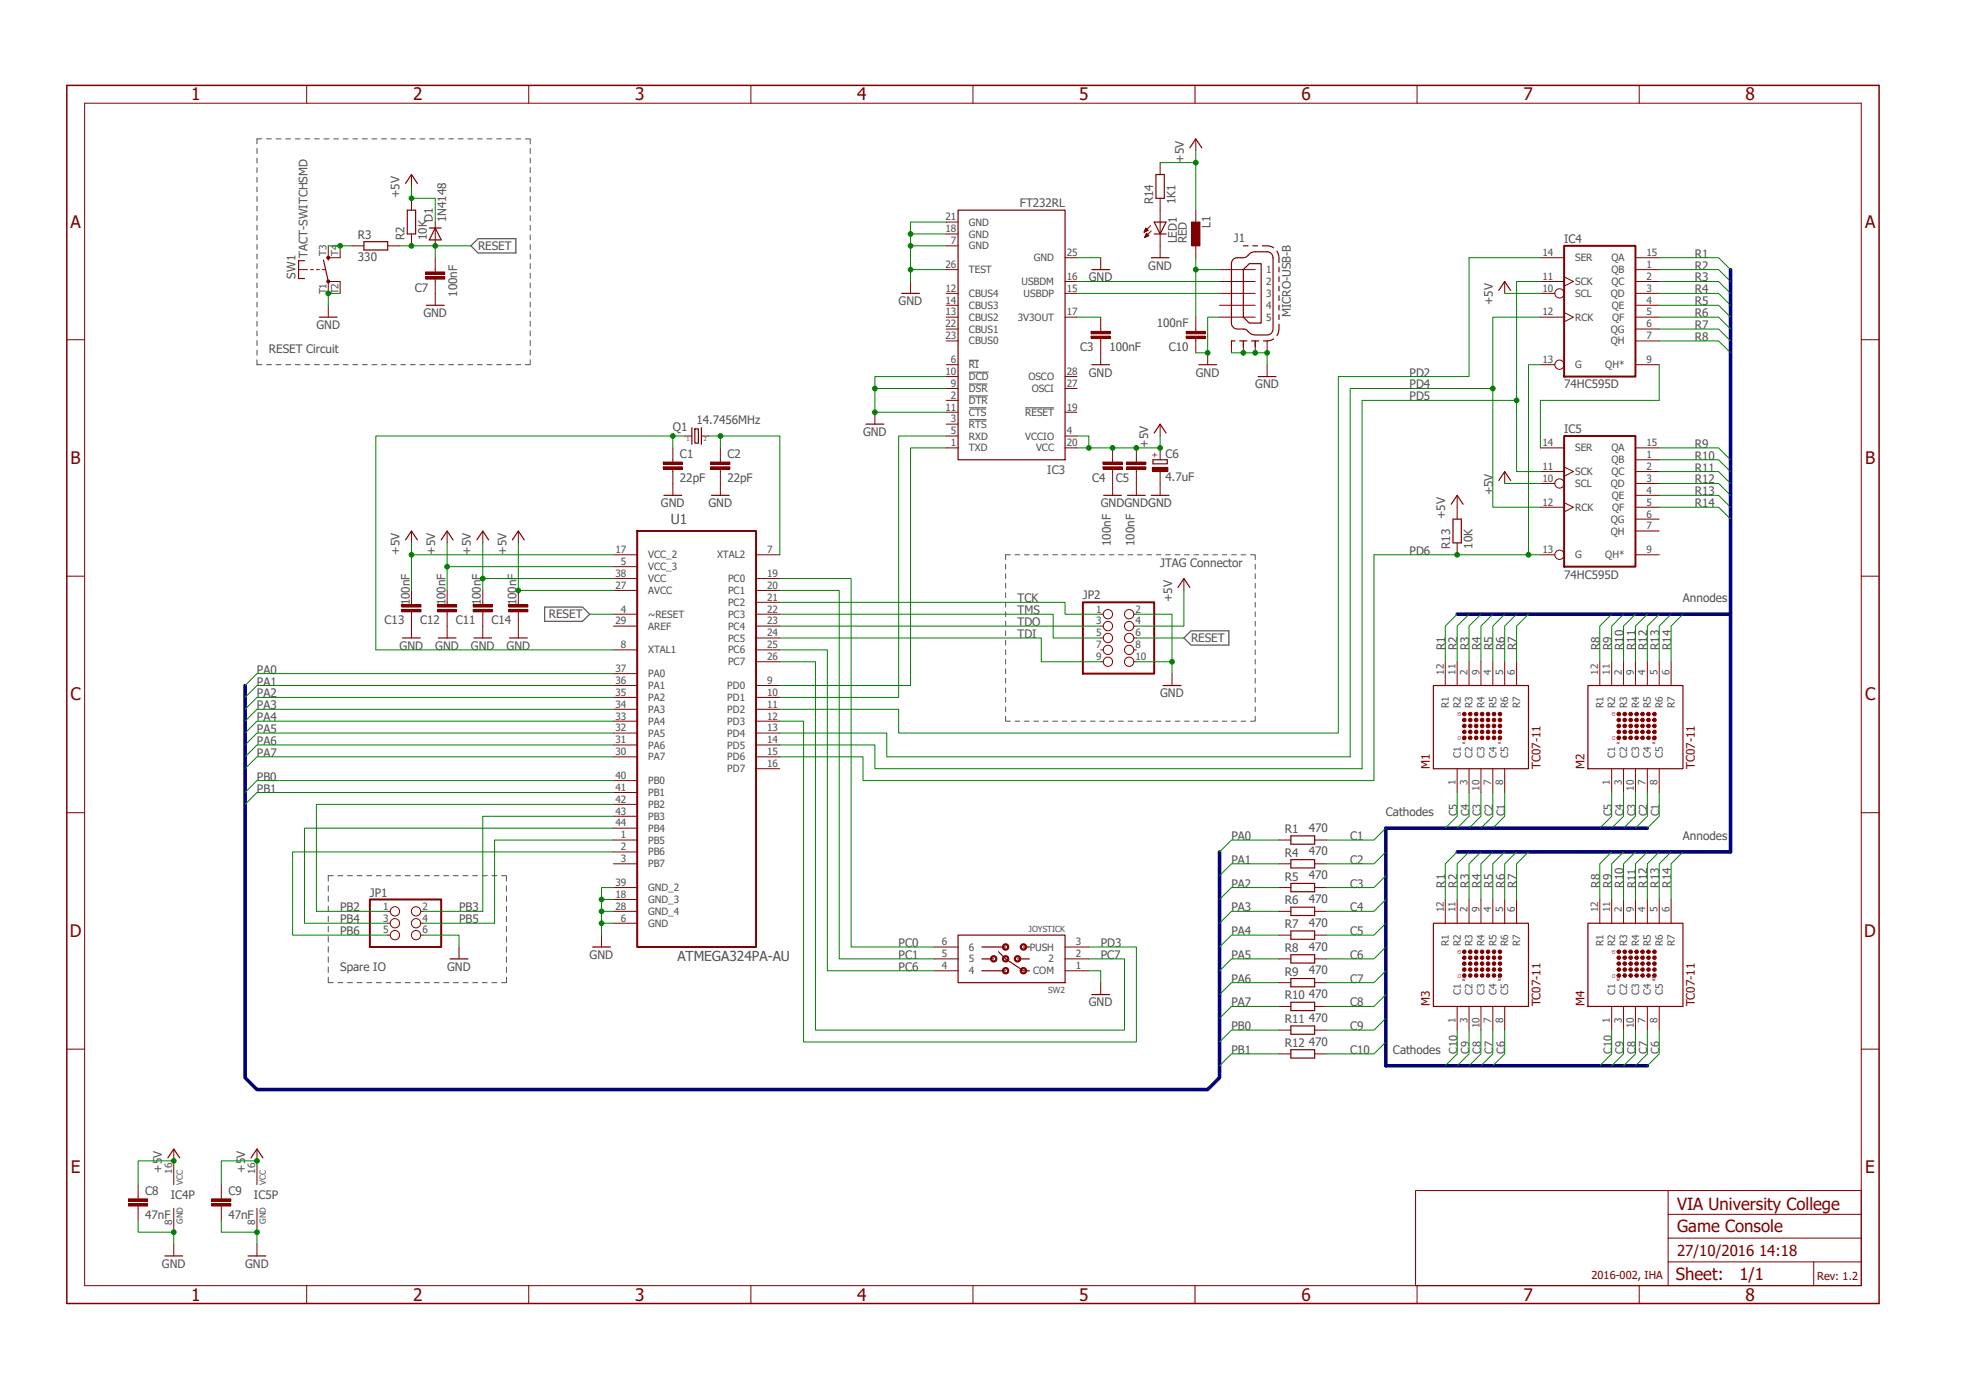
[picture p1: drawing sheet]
<svg xmlns="http://www.w3.org/2000/svg" width="420mm" height="297mm" viewBox="0 0 420 297" stroke-linecap="round" stroke-linejoin="round" font-family="sans-serif">
<defs><g id="words">
<g font-size="3.7" fill="#800000">
<text x="40.8" y="21.4">1</text>
<text x="88.3" y="21.4">2</text>
<text x="135.8" y="21.4">3</text>
<text x="183.2" y="21.4">4</text>
<text x="230.7" y="21.4">5</text>
<text x="278.1" y="21.4">6</text>
<text x="325.6" y="21.4">7</text>
<text x="373.1" y="21.4">8</text>
<text x="15.1" y="48.6">A</text>
<text x="398.6" y="48.6">A</text>
<text x="15.1" y="99.2">B</text>
<text x="398.6" y="99.2">B</text>
<text x="15.1" y="149.7">C</text>
<text x="398.6" y="149.7">C</text>
<text x="14.9" y="200.2">D</text>
<text x="398.4" y="200.2">D</text>
<text x="15.1" y="250.8">E</text>
<text x="398.6" y="250.8">E</text>
<text x="40.8" y="277.9">1</text>
<text x="88.3" y="277.9">2</text>
<text x="135.8" y="277.9">3</text>
<text x="183.2" y="277.9">4</text>
<text x="230.7" y="277.9">5</text>
<text x="278.1" y="277.9">6</text>
<text x="325.6" y="277.9">7</text>
<text x="373.1" y="277.9">8</text>
</g>
<g font-size="3.6" fill="#800000">
<text x="358.4" y="258.5">VIA University College</text>
<text x="358.4" y="263.3">Game Console</text>
<text x="358.1" y="273.6">Sheet:</text>
<text x="371.7" y="273.5">1/1</text>
</g>
<text font-size="3.2" fill="#800000" x="358.4" y="268.4">27/10/2016 14:18</text>
<g font-size="2.9" fill="#505050">
<text x="143.4" y="112.1">U1</text>
<text x="144.8" y="205.3">ATMEGA324PA-AU</text>
</g>
<g font-size="2.5" fill="#505050">
<text x="253" y="34.8" transform="rotate(-90 253 34.8)">+5V</text>
<text x="85.4" y="42.4" transform="rotate(-90 85.4 42.4)">+5V</text>
<text x="92.5" y="47.5" transform="rotate(-90 92.5 47.5)">D1</text>
<text x="95.3" y="47.5" transform="rotate(-90 95.3 47.5)">1N4148</text>
<text x="218" y="44.2">FT232RL</text>
<text x="246.4" y="43.6" transform="rotate(-90 246.4 43.6)">R14</text>
<text x="251.2" y="43.6" transform="rotate(-90 251.2 43.6)">1K1</text>
<text x="76.5" y="51">R3</text>
<text x="86.4" y="51.3" transform="rotate(-90 86.4 51.3)">R2</text>
<text x="91.2" y="51.3" transform="rotate(-90 91.2 51.3)">10K</text>
<text x="102.2" y="53.4">RESET</text>
<text x="251.5" y="52" transform="rotate(-90 251.5 52)">LED1</text>
<text x="253.6" y="52" transform="rotate(-90 253.6 52)">RED</text>
<text x="258.7" y="48.8" transform="rotate(-90 258.7 48.8)">L1</text>
<text x="263.7" y="51.8">J1</text>
<text x="334.3" y="51.9">IC4</text>
<text x="63.2" y="59.5" transform="rotate(-90 63.2 59.5)">SW1</text>
<text x="65.7" y="55.1" transform="rotate(-90 65.7 55.1)">TACT-SWITCHSMD</text>
<text x="76.5" y="55.8">330</text>
<text x="245.4" y="57.6">GND</text>
<text x="362.2" y="55.1">R1</text>
<text x="362.2" y="57.6">R2</text>
<text x="88.6" y="62.3">C7</text>
<text x="97.7" y="63.4" transform="rotate(-90 97.7 63.4)">100nF</text>
<text x="192.1" y="65.2">GND</text>
<text x="232.7" y="60.2">GND</text>
<text x="319" y="65.2" transform="rotate(-90 319 65.2)">+5V</text>
<text x="362.2" y="60.2">R3</text>
<text x="362.2" y="62.7">R4</text>
<text x="362.2" y="65.2">R5</text>
<text x="67.6" y="70.3">GND</text>
<text x="90.5" y="67.8">GND</text>
<text x="247.3" y="69.9">100nF</text>
<text x="275.9" y="67.8" transform="rotate(-90 275.9 67.8)">MICRO-USB-B</text>
<text x="362.2" y="67.8">R6</text>
<text x="362.2" y="70.3">R7</text>
<text x="57.5" y="75.4">RESET Circuit</text>
<text x="230.9" y="75">C3</text>
<text x="237.1" y="75">100nF</text>
<text x="249.8" y="75">C10</text>
<text x="362.2" y="72.9">R8</text>
<text x="232.7" y="80.5">GND</text>
<text x="255.6" y="80.5">GND</text>
<text x="268.3" y="83">GND</text>
<text x="301.3" y="83">PD4</text>
<text x="301.3" y="80.5">PD2</text>
<text x="334.3" y="83">74HC595D</text>
<text x="301.3" y="85.6">PD5</text>
<text x="143.8" y="92.2">Q1</text>
<text x="148.9" y="90.6">14.7456MHz</text>
<text x="184.4" y="93.2">GND</text>
<text x="245.4" y="95.7" transform="rotate(-90 245.4 95.7)">+5V</text>
<text x="334.3" y="92.5">IC5</text>
<text x="362.2" y="95.7">R9</text>
<text x="145.3" y="97.9">C1</text>
<text x="155.5" y="97.9">C2</text>
<text x="223.8" y="101.3">IC3</text>
<text x="249.1" y="97.8">C6</text>
<text x="362.2" y="98.3">R10</text>
<text x="362.2" y="100.8">R11</text>
<text x="145.3" y="102.9">22pF</text>
<text x="155.5" y="102.9">22pF</text>
<text x="233.4" y="103">C4</text>
<text x="238.5" y="103">C5</text>
<text x="249.1" y="102.8">4.7uF</text>
<text x="319" y="105.9" transform="rotate(-90 319 105.9)">+5V</text>
<text x="362.2" y="105.9">R13</text>
<text x="362.2" y="103.3">R12</text>
<text x="141.3" y="108.4">GND</text>
<text x="151.4" y="108.4">GND</text>
<text x="235.2" y="108.4">GNDGNDGND</text>
<text x="308.9" y="110.9" transform="rotate(-90 308.9 110.9)">+5V</text>
<text x="362.2" y="108.4">R14</text>
<text x="85.4" y="118.6" transform="rotate(-90 85.4 118.6)">+5V</text>
<text x="93" y="118.6" transform="rotate(-90 93 118.6)">+5V</text>
<text x="100.6" y="118.6" transform="rotate(-90 100.6 118.6)">+5V</text>
<text x="108.3" y="118.6" transform="rotate(-90 108.3 118.6)">+5V</text>
<text x="237.4" y="116.7" transform="rotate(-90 237.4 116.7)">100nF</text>
<text x="242.5" y="116.7" transform="rotate(-90 242.5 116.7)">100nF</text>
<text x="301.3" y="118.6">PD6</text>
<text x="309.9" y="117.3" transform="rotate(-90 309.9 117.3)">R13</text>
<text x="314.7" y="117.3" transform="rotate(-90 314.7 117.3)">10K</text>
<text x="247.9" y="121.1">JTAG Connector</text>
<text x="334.3" y="123.6">74HC595D</text>
<text x="87.6" y="129.4" transform="rotate(-90 87.6 129.4)">100nF</text>
<text x="95.2" y="129.4" transform="rotate(-90 95.2 129.4)">100nF</text>
<text x="102.8" y="129.4" transform="rotate(-90 102.8 129.4)">100nF</text>
<text x="110.4" y="129.4" transform="rotate(-90 110.4 129.4)">100nF</text>
<text x="217.5" y="128.7">TCK</text>
<text x="217.5" y="131.3">TMS</text>
<text x="231.4" y="128.1">JP2</text>
<text x="250.5" y="128.7" transform="rotate(-90 250.5 128.7)">+5V</text>
<text x="359.7" y="128.7">Annodes</text>
<text x="82.2" y="133.4">C13</text>
<text x="89.8" y="133.4">C12</text>
<text x="97.4" y="133.4">C11</text>
<text x="105" y="133.4">C14</text>
<text x="117.3" y="132.1">RESET</text>
<text x="217.5" y="133.8">TDO</text>
<text x="217.5" y="136.3">TDI</text>
<text x="254.5" y="137.2">RESET</text>
<text x="54.9" y="144">PA0</text>
<text x="85.4" y="138.9">GND</text>
<text x="93" y="138.9">GND</text>
<text x="100.6" y="138.9">GND</text>
<text x="108.3" y="138.9">GND</text>
<text x="308.9" y="138.9" transform="rotate(-90 308.9 138.9)">R1</text>
<text x="311.4" y="138.9" transform="rotate(-90 311.4 138.9)">R2</text>
<text x="314" y="138.9" transform="rotate(-90 314 138.9)">R3</text>
<text x="316.5" y="138.9" transform="rotate(-90 316.5 138.9)">R4</text>
<text x="319" y="138.9" transform="rotate(-90 319 138.9)">R5</text>
<text x="321.6" y="138.9" transform="rotate(-90 321.6 138.9)">R6</text>
<text x="324.1" y="138.9" transform="rotate(-90 324.1 138.9)">R7</text>
<text x="341.9" y="138.9" transform="rotate(-90 341.9 138.9)">R8</text>
<text x="344.4" y="138.9" transform="rotate(-90 344.4 138.9)">R9</text>
<text x="347" y="138.9" transform="rotate(-90 347 138.9)">R10</text>
<text x="349.5" y="138.9" transform="rotate(-90 349.5 138.9)">R11</text>
<text x="352.1" y="138.9" transform="rotate(-90 352.1 138.9)">R12</text>
<text x="354.6" y="138.9" transform="rotate(-90 354.6 138.9)">R13</text>
<text x="357.1" y="138.9" transform="rotate(-90 357.1 138.9)">R14</text>
<text x="54.9" y="146.5">PA1</text>
<text x="54.9" y="149">PA2</text>
<text x="247.9" y="149">GND</text>
<text x="54.9" y="151.6">PA3</text>
<text x="54.9" y="154.1">PA4</text>
<text x="54.9" y="156.7">PA5</text>
<text x="54.9" y="159.2">PA6</text>
<text x="54.9" y="161.7">PA7</text>
<text x="54.9" y="166.8">PB0</text>
<text x="54.9" y="169.4">PB1</text>
<text x="263.2" y="179.5">PA0</text>
<text x="274.6" y="178">R1</text>
<text x="279.7" y="177.7">470</text>
<text x="288.6" y="179.5">C1</text>
<text x="296.2" y="174.4">Cathodes</text>
<text x="359.7" y="179.5">Annodes</text>
<text x="263.2" y="184.6">PA1</text>
<text x="274.6" y="183.1">R4</text>
<text x="279.7" y="182.8">470</text>
<text x="288.6" y="184.6">C2</text>
<text x="79" y="191.6">JP1</text>
<text x="263.2" y="189.7">PA2</text>
<text x="274.6" y="188.2">R5</text>
<text x="279.7" y="187.9">470</text>
<text x="288.6" y="189.7">C3</text>
<text x="308.9" y="189.7" transform="rotate(-90 308.9 189.7)">R1</text>
<text x="311.4" y="189.7" transform="rotate(-90 311.4 189.7)">R2</text>
<text x="314" y="189.7" transform="rotate(-90 314 189.7)">R3</text>
<text x="316.5" y="189.7" transform="rotate(-90 316.5 189.7)">R4</text>
<text x="319" y="189.7" transform="rotate(-90 319 189.7)">R5</text>
<text x="321.6" y="189.7" transform="rotate(-90 321.6 189.7)">R6</text>
<text x="324.1" y="189.7" transform="rotate(-90 324.1 189.7)">R7</text>
<text x="341.9" y="189.7" transform="rotate(-90 341.9 189.7)">R8</text>
<text x="344.4" y="189.7" transform="rotate(-90 344.4 189.7)">R9</text>
<text x="347" y="189.7" transform="rotate(-90 347 189.7)">R10</text>
<text x="352.1" y="189.7" transform="rotate(-90 352.1 189.7)">R12</text>
<text x="354.6" y="189.7" transform="rotate(-90 354.6 189.7)">R13</text>
<text x="357.1" y="189.7" transform="rotate(-90 357.1 189.7)">R14</text>
<text x="72.7" y="194.8">PB2</text>
<text x="72.7" y="197.3">PB4</text>
<text x="98.1" y="194.8">PB3</text>
<text x="98.1" y="197.3">PB5</text>
<text x="263.2" y="194.8">PA3</text>
<text x="274.6" y="193.3">R6</text>
<text x="279.7" y="193">470</text>
<text x="288.6" y="194.8">C4</text>
<text x="72.7" y="199.8">PB6</text>
<text x="192.1" y="202.4">PC0</text>
<text x="235.2" y="202.4">PD3</text>
<text x="263.2" y="199.8">PA4</text>
<text x="274.6" y="198.3">R7</text>
<text x="274.6" y="203.4">R8</text>
<text x="279.7" y="198.1">470</text>
<text x="279.7" y="203.1">470</text>
<text x="288.6" y="199.8">C5</text>
<text x="72.7" y="207.5">Spare IO</text>
<text x="95.6" y="207.5">GND</text>
<text x="126" y="204.9">GND</text>
<text x="192.1" y="204.9">PC1</text>
<text x="192.1" y="207.5">PC6</text>
<text x="235.2" y="204.9">PC7</text>
<text x="263.2" y="204.9">PA5</text>
<text x="263.2" y="210">PA6</text>
<text x="274.6" y="208.5">R9</text>
<text x="279.7" y="208.2">470</text>
<text x="288.6" y="204.9">C6</text>
<text x="288.6" y="210">C7</text>
<text x="232.7" y="215.1">GND</text>
<text x="263.2" y="215.1">PA7</text>
<text x="274.6" y="213.6">R10</text>
<text x="279.7" y="213.3">470</text>
<text x="288.6" y="215.1">C8</text>
<text x="263.2" y="220.2">PB0</text>
<text x="274.6" y="218.7">R11</text>
<text x="279.7" y="218.4">470</text>
<text x="288.6" y="220.2">C9</text>
<text x="263.2" y="225.2">PB1</text>
<text x="274.6" y="223.7">R12</text>
<text x="279.7" y="223.4">470</text>
<text x="288.6" y="225.2">C10</text>
<text x="297.7" y="225.2">Cathodes</text>
<text x="34.6" y="250.6" transform="rotate(-90 34.6 250.6)">+5V</text>
<text x="52.4" y="250.6" transform="rotate(-90 52.4 250.6)">+5V</text>
<text x="31" y="255.3">C8</text>
<text x="36.5" y="256.3">IC4P</text>
<text x="48.8" y="255.3">C9</text>
<text x="54.3" y="256.3">IC5P</text>
<text x="31" y="260.4">47nF</text>
<text x="48.8" y="260.4">47nF</text>
<text x="34.6" y="270.9">GND</text>
<text x="52.4" y="270.9">GND</text>
</g>
<g font-size="2.5" fill="#800000">
<text x="305.6" y="164.3" transform="rotate(-90 305.6 164.3)">M1</text>
<text x="329.2" y="164.3" transform="rotate(-90 329.2 164.3)">TC07-11</text>
<text x="338.6" y="164.3" transform="rotate(-90 338.6 164.3)">M2</text>
<text x="362.2" y="164.3" transform="rotate(-90 362.2 164.3)">TC07-11</text>
<text x="305.6" y="215.1" transform="rotate(-90 305.6 215.1)">M3</text>
<text x="329.2" y="215.1" transform="rotate(-90 329.2 215.1)">TC07-11</text>
<text x="338.6" y="215.1" transform="rotate(-90 338.6 215.1)">M4</text>
<text x="362.2" y="215.1" transform="rotate(-90 362.2 215.1)">TC07-11</text>
</g>
<g font-size="2.3" fill="#505050">
<text x="311.4" y="174.4" transform="rotate(-90 311.4 174.4)">C5</text>
<text x="314" y="174.4" transform="rotate(-90 314 174.4)">C4</text>
<text x="316.5" y="174.4" transform="rotate(-90 316.5 174.4)">C3</text>
<text x="319" y="174.4" transform="rotate(-90 319 174.4)">C2</text>
<text x="321.6" y="174.4" transform="rotate(-90 321.6 174.4)">C1</text>
<text x="344.4" y="174.4" transform="rotate(-90 344.4 174.4)">C5</text>
<text x="347" y="174.4" transform="rotate(-90 347 174.4)">C4</text>
<text x="349.5" y="174.4" transform="rotate(-90 349.5 174.4)">C3</text>
<text x="352.1" y="174.4" transform="rotate(-90 352.1 174.4)">C2</text>
<text x="354.6" y="174.4" transform="rotate(-90 354.6 174.4)">C1</text>
<text x="349.5" y="189.7" transform="rotate(-90 349.5 189.7)">R11</text>
<text x="311.4" y="225.2" transform="rotate(-90 311.4 225.2)">C10</text>
<text x="314" y="225.2" transform="rotate(-90 314 225.2)">C9</text>
<text x="316.5" y="225.2" transform="rotate(-90 316.5 225.2)">C8</text>
<text x="319" y="225.2" transform="rotate(-90 319 225.2)">C7</text>
<text x="321.6" y="225.2" transform="rotate(-90 321.6 225.2)">C6</text>
<text x="344.4" y="225.2" transform="rotate(-90 344.4 225.2)">C10</text>
<text x="347" y="225.2" transform="rotate(-90 347 225.2)">C9</text>
<text x="349.5" y="225.2" transform="rotate(-90 349.5 225.2)">C8</text>
<text x="352.1" y="225.2" transform="rotate(-90 352.1 225.2)">C7</text>
<text x="354.6" y="225.2" transform="rotate(-90 354.6 225.2)">C6</text>
</g>
<g font-size="2.3" fill="#800000">
<text x="340.1" y="273.4">2016-002, IHA</text>
<text x="388.4" y="273.5">Rev: 1.2</text>
</g>
<g font-size="2.1" fill="#505050">
<text x="202.1" y="47.1">21</text>
<text x="202.1" y="49.6">18</text>
<text x="203.2" y="52.2">7</text>
<text x="207.1" y="50.8">GND</text>
<text x="207.1" y="48.2">GND</text>
<text x="207.1" y="53.3">GND</text>
<text x="69.8" y="54.7" transform="rotate(-90 69.8 54.7)">T3</text>
<text x="72.3" y="54.7" transform="rotate(-90 72.3 54.7)">T4</text>
<text x="202.1" y="57.3">26</text>
<text x="207.1" y="58.4">TEST</text>
<text x="221" y="55.8">GND</text>
<text x="228" y="54.7">25</text>
<text x="228" y="59.8">16</text>
<text x="270.6" y="58.4">1</text>
<text x="329.6" y="59.8">11</text>
<text x="329.6" y="54.7">14</text>
<text x="336.6" y="55.8">SER</text>
<text x="344.4" y="55.8">QA</text>
<text x="344.4" y="58.4">QB</text>
<text x="351.9" y="57.3">1</text>
<text x="351.9" y="59.8">2</text>
<text x="351.9" y="54.7">15</text>
<text x="69.8" y="62.9" transform="rotate(-90 69.8 62.9)">T1</text>
<text x="72.3" y="62.9" transform="rotate(-90 72.3 62.9)">T2</text>
<text x="202.1" y="64.9">14</text>
<text x="202.1" y="62.3">12</text>
<text x="207.1" y="66">CBUS3</text>
<text x="207.1" y="63.5">CBUS4</text>
<text x="218.3" y="60.9">USBDM</text>
<text x="218.8" y="63.5">USBDP</text>
<text x="228" y="62.3">15</text>
<text x="270.6" y="60.9">2</text>
<text x="270.6" y="63.5">3</text>
<text x="270.6" y="66">4</text>
<text x="329.6" y="62.3">10</text>
<text x="336.6" y="63.5">SCL</text>
<text x="336.6" y="60.9">SCK</text>
<text x="344.2" y="63.5">QD</text>
<text x="344.4" y="60.9">QC</text>
<text x="344.5" y="66">QE</text>
<text x="351.9" y="62.3">3</text>
<text x="351.9" y="64.9">4</text>
<text x="202.1" y="70">22</text>
<text x="202.1" y="67.4">13</text>
<text x="207.1" y="71.1">CBUS1</text>
<text x="207.1" y="68.5">CBUS2</text>
<text x="217.5" y="68.5">3V3OUT</text>
<text x="228" y="67.4">17</text>
<text x="270.6" y="68.5">5</text>
<text x="329.6" y="67.4">12</text>
<text x="336.6" y="68.5">RCK</text>
<text x="344.3" y="71.1">QG</text>
<text x="344.6" y="68.5">QF</text>
<text x="351.9" y="67.4">5</text>
<text x="351.9" y="70">6</text>
<text x="202.1" y="72.5">23</text>
<text x="203.2" y="77.6">6</text>
<text x="207.1" y="73.6">CBUS0</text>
<text x="329.6" y="77.6">13</text>
<text x="344.2" y="73.6">QH</text>
<text x="351.9" y="72.5">7</text>
<text x="351.9" y="77.6">9</text>
<text x="202.1" y="80.1">10</text>
<text x="203.2" y="82.7">9</text>
<text x="207.1" y="78.7">RI</text>
<text x="207.1" y="83.8">DSR</text>
<text x="207.1" y="81.2">DCD</text>
<text x="219.8" y="81.2">OSCO</text>
<text x="220.5" y="83.8">OSCI</text>
<text x="228" y="80.1">28</text>
<text x="228" y="82.7">27</text>
<text x="336.6" y="78.7">G</text>
<text x="343.1" y="78.7">QH*</text>
<text x="202.1" y="87.7">11</text>
<text x="203.2" y="85.2">2</text>
<text x="207.1" y="86.3">DTR</text>
<text x="207.1" y="88.9">CTS</text>
<text x="219.1" y="88.9">RESET</text>
<text x="228" y="87.7">19</text>
<text x="203.2" y="95.4">1</text>
<text x="203.2" y="92.8">5</text>
<text x="203.2" y="90.3">3</text>
<text x="207.1" y="93.9">RXD</text>
<text x="207.1" y="91.4">RTS</text>
<text x="219.1" y="93.9">VCCIO</text>
<text x="228" y="95.4">20</text>
<text x="228" y="92.8">4</text>
<text x="329.6" y="95.4">14</text>
<text x="351.9" y="95.4">15</text>
<text x="207.1" y="96.5">TXD</text>
<text x="221.4" y="96.5">VCC</text>
<text x="329.6" y="100.4">11</text>
<text x="336.6" y="101.6">SCK</text>
<text x="336.6" y="96.5">SER</text>
<text x="344.4" y="101.6">QC</text>
<text x="344.4" y="96.5">QA</text>
<text x="344.4" y="99">QB</text>
<text x="351.9" y="97.9">1</text>
<text x="351.9" y="100.4">2</text>
<text x="329.6" y="103">10</text>
<text x="336.6" y="104.1">SCL</text>
<text x="344.2" y="104.1">QD</text>
<text x="344.5" y="106.6">QE</text>
<text x="351.9" y="103">3</text>
<text x="351.9" y="105.5">4</text>
<text x="329.6" y="108.1">12</text>
<text x="336.6" y="109.2">RCK</text>
<text x="344.3" y="111.7">QG</text>
<text x="344.6" y="109.2">QF</text>
<text x="351.9" y="108.1">5</text>
<text x="351.9" y="110.6">6</text>
<text x="351.9" y="113.1">7</text>
<text x="131.5" y="118.2">17</text>
<text x="138.5" y="119.3">VCC_2</text>
<text x="153.2" y="119.3">XTAL2</text>
<text x="163.9" y="118.2">7</text>
<text x="329.6" y="118.2">13</text>
<text x="336.6" y="119.3">G</text>
<text x="343.1" y="119.3">QH*</text>
<text x="344.2" y="114.2">QH</text>
<text x="351.9" y="118.2">9</text>
<text x="131.5" y="123.3">38</text>
<text x="131.5" y="125.8">27</text>
<text x="132.7" y="120.8">5</text>
<text x="138.5" y="121.9">VCC_3</text>
<text x="138.5" y="124.4">VCC</text>
<text x="155.6" y="124.4">PC0</text>
<text x="163.9" y="123.3">19</text>
<text x="163.9" y="125.8">20</text>
<text x="132.7" y="130.9">4</text>
<text x="138.5" y="126.9">AVCC</text>
<text x="155.6" y="126.9">PC1</text>
<text x="155.6" y="129.5">PC2</text>
<text x="163.9" y="128.4">21</text>
<text x="163.9" y="130.9">22</text>
<text x="234.3" y="130.9">1</text>
<text x="242.6" y="130.9">2</text>
<text x="131.5" y="133.4">29</text>
<text x="138.5" y="132">~RESET</text>
<text x="138.5" y="134.6">AREF</text>
<text x="155.6" y="132">PC3</text>
<text x="155.6" y="134.6">PC4</text>
<text x="155.6" y="137.1">PC5</text>
<text x="163.9" y="133.4">23</text>
<text x="163.9" y="136">24</text>
<text x="234.3" y="133.4">3</text>
<text x="234.3" y="136">5</text>
<text x="242.6" y="133.4">4</text>
<text x="242.6" y="136">6</text>
<text x="131.5" y="143.6">37</text>
<text x="132.7" y="138.5">8</text>
<text x="138.5" y="139.6">XTAL1</text>
<text x="155.6" y="139.6">PC6</text>
<text x="155.6" y="142.2">PC7</text>
<text x="163.9" y="138.5">25</text>
<text x="163.9" y="141.1">26</text>
<text x="234.3" y="138.5">7</text>
<text x="234.3" y="141.1">9</text>
<text x="242.6" y="138.5">8</text>
<text x="242.6" y="141.1">10</text>
<text x="131.5" y="146.1">36</text>
<text x="131.5" y="148.7">35</text>
<text x="138.5" y="144.7">PA0</text>
<text x="138.5" y="147.3">PA1</text>
<text x="138.5" y="149.8">PA2</text>
<text x="155.4" y="147.3">PD0</text>
<text x="155.4" y="149.8">PD1</text>
<text x="163.9" y="146.1">9</text>
<text x="163.9" y="148.7">10</text>
<text x="308.5" y="144.2" transform="rotate(-90 308.5 144.2)">12</text>
<text x="311.1" y="144.2" transform="rotate(-90 311.1 144.2)">11</text>
<text x="313.6" y="144.2" transform="rotate(-90 313.6 144.2)">2</text>
<text x="316.2" y="144.2" transform="rotate(-90 316.2 144.2)">9</text>
<text x="318.7" y="144.2" transform="rotate(-90 318.7 144.2)">4</text>
<text x="321.2" y="144.2" transform="rotate(-90 321.2 144.2)">5</text>
<text x="323.8" y="144.2" transform="rotate(-90 323.8 144.2)">6</text>
<text x="341.5" y="144.2" transform="rotate(-90 341.5 144.2)">12</text>
<text x="344.1" y="144.2" transform="rotate(-90 344.1 144.2)">11</text>
<text x="346.6" y="144.2" transform="rotate(-90 346.6 144.2)">2</text>
<text x="349.2" y="144.2" transform="rotate(-90 349.2 144.2)">9</text>
<text x="351.7" y="144.2" transform="rotate(-90 351.7 144.2)">4</text>
<text x="354.2" y="144.2" transform="rotate(-90 354.2 144.2)">5</text>
<text x="356.8" y="144.2" transform="rotate(-90 356.8 144.2)">6</text>
<text x="131.5" y="151.2">34</text>
<text x="131.5" y="153.8">33</text>
<text x="138.5" y="152.3">PA3</text>
<text x="138.5" y="154.9">PA4</text>
<text x="155.4" y="152.3">PD2</text>
<text x="155.4" y="154.9">PD3</text>
<text x="163.9" y="151.2">11</text>
<text x="163.9" y="153.8">12</text>
<text x="309.6" y="151.3" transform="rotate(-90 309.6 151.3)">R1</text>
<text x="312.2" y="151.3" transform="rotate(-90 312.2 151.3)">R2</text>
<text x="314.7" y="151.3" transform="rotate(-90 314.7 151.3)">R3</text>
<text x="317.3" y="151.3" transform="rotate(-90 317.3 151.3)">R4</text>
<text x="319.8" y="151.3" transform="rotate(-90 319.8 151.3)">R5</text>
<text x="322.3" y="151.3" transform="rotate(-90 322.3 151.3)">R6</text>
<text x="324.9" y="151.3" transform="rotate(-90 324.9 151.3)">R7</text>
<text x="342.7" y="151.3" transform="rotate(-90 342.7 151.3)">R1</text>
<text x="345.2" y="151.3" transform="rotate(-90 345.2 151.3)">R2</text>
<text x="347.7" y="151.3" transform="rotate(-90 347.7 151.3)">R3</text>
<text x="350.3" y="151.3" transform="rotate(-90 350.3 151.3)">R4</text>
<text x="352.8" y="151.3" transform="rotate(-90 352.8 151.3)">R5</text>
<text x="355.4" y="151.3" transform="rotate(-90 355.4 151.3)">R6</text>
<text x="357.9" y="151.3" transform="rotate(-90 357.9 151.3)">R7</text>
<text x="131.5" y="156.3">32</text>
<text x="131.5" y="158.8">31</text>
<text x="131.5" y="161.4">30</text>
<text x="138.5" y="157.4">PA5</text>
<text x="138.5" y="160">PA6</text>
<text x="155.4" y="157.4">PD4</text>
<text x="155.4" y="160">PD5</text>
<text x="163.9" y="156.3">13</text>
<text x="163.9" y="158.8">14</text>
<text x="163.9" y="161.4">15</text>
<text x="312.2" y="161.9" transform="rotate(-90 312.2 161.9)">C1</text>
<text x="314.7" y="161.9" transform="rotate(-90 314.7 161.9)">C2</text>
<text x="317.3" y="161.9" transform="rotate(-90 317.3 161.9)">C3</text>
<text x="319.8" y="161.9" transform="rotate(-90 319.8 161.9)">C4</text>
<text x="322.3" y="161.9" transform="rotate(-90 322.3 161.9)">C5</text>
<text x="345.2" y="161.9" transform="rotate(-90 345.2 161.9)">C1</text>
<text x="347.7" y="161.9" transform="rotate(-90 347.7 161.9)">C2</text>
<text x="350.3" y="161.9" transform="rotate(-90 350.3 161.9)">C3</text>
<text x="352.8" y="161.9" transform="rotate(-90 352.8 161.9)">C4</text>
<text x="355.4" y="161.9" transform="rotate(-90 355.4 161.9)">C5</text>
<text x="131.5" y="166.5">40</text>
<text x="138.5" y="162.5">PA7</text>
<text x="138.5" y="167.6">PB0</text>
<text x="155.4" y="162.5">PD6</text>
<text x="155.4" y="165">PD7</text>
<text x="163.9" y="163.9">16</text>
<text x="311.1" y="167.8" transform="rotate(-90 311.1 167.8)">1</text>
<text x="313.6" y="167.8" transform="rotate(-90 313.6 167.8)">3</text>
<text x="318.7" y="167.8" transform="rotate(-90 318.7 167.8)">7</text>
<text x="321.2" y="167.8" transform="rotate(-90 321.2 167.8)">8</text>
<text x="344.1" y="167.8" transform="rotate(-90 344.1 167.8)">1</text>
<text x="346.6" y="167.8" transform="rotate(-90 346.6 167.8)">3</text>
<text x="351.7" y="167.8" transform="rotate(-90 351.7 167.8)">7</text>
<text x="354.2" y="167.8" transform="rotate(-90 354.2 167.8)">8</text>
<text x="131.5" y="169">41</text>
<text x="131.5" y="171.5">42</text>
<text x="138.5" y="170.1">PB1</text>
<text x="138.5" y="172.7">PB2</text>
<text x="316.2" y="168.9" transform="rotate(-90 316.2 168.9)">10</text>
<text x="349.2" y="168.9" transform="rotate(-90 349.2 168.9)">10</text>
<text x="131.5" y="174.1">43</text>
<text x="131.5" y="176.6">44</text>
<text x="132.7" y="179.2">1</text>
<text x="138.5" y="175.2">PB3</text>
<text x="138.5" y="177.7">PB4</text>
<text x="132.7" y="181.7">2</text>
<text x="132.7" y="184.2">3</text>
<text x="138.5" y="180.3">PB5</text>
<text x="138.5" y="182.8">PB6</text>
<text x="138.5" y="185.4">PB7</text>
<text x="131.5" y="189.3">39</text>
<text x="131.5" y="191.9">18</text>
<text x="138.5" y="190.4">GND_2</text>
<text x="81.9" y="194.4">1</text>
<text x="81.9" y="196.9">3</text>
<text x="90.3" y="194.4">2</text>
<text x="90.3" y="196.9">4</text>
<text x="131.5" y="194.4">28</text>
<text x="132.7" y="196.9">6</text>
<text x="138.5" y="193">GND_3</text>
<text x="138.5" y="195.5">GND_4</text>
<text x="308.5" y="194.9" transform="rotate(-90 308.5 194.9)">12</text>
<text x="311.1" y="194.9" transform="rotate(-90 311.1 194.9)">11</text>
<text x="313.6" y="194.9" transform="rotate(-90 313.6 194.9)">2</text>
<text x="316.2" y="194.9" transform="rotate(-90 316.2 194.9)">9</text>
<text x="318.7" y="194.9" transform="rotate(-90 318.7 194.9)">4</text>
<text x="321.2" y="194.9" transform="rotate(-90 321.2 194.9)">5</text>
<text x="323.8" y="194.9" transform="rotate(-90 323.8 194.9)">6</text>
<text x="341.5" y="194.9" transform="rotate(-90 341.5 194.9)">12</text>
<text x="344.1" y="194.9" transform="rotate(-90 344.1 194.9)">11</text>
<text x="346.6" y="194.9" transform="rotate(-90 346.6 194.9)">2</text>
<text x="349.2" y="194.9" transform="rotate(-90 349.2 194.9)">9</text>
<text x="351.7" y="194.9" transform="rotate(-90 351.7 194.9)">4</text>
<text x="354.2" y="194.9" transform="rotate(-90 354.2 194.9)">5</text>
<text x="356.8" y="194.9" transform="rotate(-90 356.8 194.9)">6</text>
<text x="81.9" y="199.5">5</text>
<text x="90.3" y="199.5">6</text>
<text x="138.5" y="198.1">GND</text>
<text x="201.3" y="202">6</text>
<text x="207.1" y="203.1">6</text>
<text x="220.1" y="203.1">PUSH</text>
<text x="229.9" y="202">3</text>
<text x="309.6" y="202.1" transform="rotate(-90 309.6 202.1)">R1</text>
<text x="312.2" y="202.1" transform="rotate(-90 312.2 202.1)">R2</text>
<text x="314.7" y="202.1" transform="rotate(-90 314.7 202.1)">R3</text>
<text x="317.3" y="202.1" transform="rotate(-90 317.3 202.1)">R4</text>
<text x="319.8" y="202.1" transform="rotate(-90 319.8 202.1)">R5</text>
<text x="322.3" y="202.1" transform="rotate(-90 322.3 202.1)">R6</text>
<text x="324.9" y="202.1" transform="rotate(-90 324.9 202.1)">R7</text>
<text x="342.7" y="202.1" transform="rotate(-90 342.7 202.1)">R1</text>
<text x="345.2" y="202.1" transform="rotate(-90 345.2 202.1)">R2</text>
<text x="347.7" y="202.1" transform="rotate(-90 347.7 202.1)">R3</text>
<text x="350.3" y="202.1" transform="rotate(-90 350.3 202.1)">R4</text>
<text x="352.8" y="202.1" transform="rotate(-90 352.8 202.1)">R5</text>
<text x="355.4" y="202.1" transform="rotate(-90 355.4 202.1)">R6</text>
<text x="357.9" y="202.1" transform="rotate(-90 357.9 202.1)">R7</text>
<text x="201.3" y="207.1">4</text>
<text x="201.3" y="204.6">5</text>
<text x="207.1" y="208.2">4</text>
<text x="207.1" y="205.7">5</text>
<text x="220.8" y="208.2">COM</text>
<text x="224.1" y="205.7">2</text>
<text x="229.9" y="207.1">1</text>
<text x="229.9" y="204.6">2</text>
<text x="312.2" y="212.7" transform="rotate(-90 312.2 212.7)">C1</text>
<text x="314.7" y="212.7" transform="rotate(-90 314.7 212.7)">C2</text>
<text x="317.3" y="212.7" transform="rotate(-90 317.3 212.7)">C3</text>
<text x="319.8" y="212.7" transform="rotate(-90 319.8 212.7)">C4</text>
<text x="322.3" y="212.7" transform="rotate(-90 322.3 212.7)">C5</text>
<text x="345.2" y="212.7" transform="rotate(-90 345.2 212.7)">C1</text>
<text x="347.7" y="212.7" transform="rotate(-90 347.7 212.7)">C2</text>
<text x="350.3" y="212.7" transform="rotate(-90 350.3 212.7)">C3</text>
<text x="352.8" y="212.7" transform="rotate(-90 352.8 212.7)">C4</text>
<text x="355.4" y="212.7" transform="rotate(-90 355.4 212.7)">C5</text>
<text x="311.1" y="218.6" transform="rotate(-90 311.1 218.6)">1</text>
<text x="313.6" y="218.6" transform="rotate(-90 313.6 218.6)">3</text>
<text x="316.2" y="219.7" transform="rotate(-90 316.2 219.7)">10</text>
<text x="318.7" y="218.6" transform="rotate(-90 318.7 218.6)">7</text>
<text x="321.2" y="218.6" transform="rotate(-90 321.2 218.6)">8</text>
<text x="344.1" y="218.6" transform="rotate(-90 344.1 218.6)">1</text>
<text x="346.6" y="218.6" transform="rotate(-90 346.6 218.6)">3</text>
<text x="349.2" y="219.7" transform="rotate(-90 349.2 219.7)">10</text>
<text x="351.7" y="218.6" transform="rotate(-90 351.7 218.6)">7</text>
<text x="354.2" y="218.6" transform="rotate(-90 354.2 218.6)">8</text>
<text x="36.8" y="250.8" transform="rotate(-90 36.8 250.8)">16</text>
<text x="54.6" y="250.8" transform="rotate(-90 54.6 250.8)">16</text>
<text x="36.8" y="261.7" transform="rotate(-90 36.8 261.7)">8</text>
<text x="54.6" y="261.7" transform="rotate(-90 54.6 261.7)">8</text>
</g>
<text font-size="1.8" fill="#800000" x="247.3" y="97.8" transform="rotate(-90 247.3 97.8)">+</text>
<g font-size="1.8" fill="#505050">
<text x="219.8" y="199.1">JOYSTICK</text>
<text x="224" y="212.3">SW2</text>
<text x="39" y="253.2" transform="rotate(-90 39 253.2)">VCC</text>
<text x="56.8" y="253.2" transform="rotate(-90 56.8 253.2)">VCC</text>
<text x="39" y="261.5" transform="rotate(-90 39 261.5)">GND</text>
<text x="56.8" y="261.5" transform="rotate(-90 56.8 261.5)">GND</text>
</g>
<g font-size="1.2" fill="#505050">
<text x="146.7" y="94.3">1</text>
<text x="150.4" y="94.3">2</text>
</g>
<g font-size=".8" fill="#800000">
<text x="312.2" y="153.1" transform="rotate(-90 312.2 153.1)">C5</text>
<text x="345.2" y="153.1" transform="rotate(-90 345.2 153.1)">C5</text>
<text x="312.2" y="158.2" transform="rotate(-90 312.2 158.2)">C1</text>
<text x="313.2" y="158.9" transform="rotate(-90 313.2 158.9)">R1</text>
<text x="320.8" y="158.9" transform="rotate(-90 320.8 158.9)">R7</text>
<text x="345.2" y="158.2" transform="rotate(-90 345.2 158.2)">C1</text>
<text x="346.2" y="158.9" transform="rotate(-90 346.2 158.9)">R1</text>
<text x="353.8" y="158.9" transform="rotate(-90 353.8 158.9)">R7</text>
<text x="312.2" y="203.9" transform="rotate(-90 312.2 203.9)">C5</text>
<text x="345.2" y="203.9" transform="rotate(-90 345.2 203.9)">C5</text>
<text x="312.2" y="209" transform="rotate(-90 312.2 209)">C1</text>
<text x="313.2" y="209.7" transform="rotate(-90 313.2 209.7)">R1</text>
<text x="320.8" y="209.7" transform="rotate(-90 320.8 209.7)">R7</text>
<text x="345.2" y="209" transform="rotate(-90 345.2 209)">C1</text>
<text x="346.2" y="209.7" transform="rotate(-90 346.2 209.7)">R1</text>
<text x="353.8" y="209.7" transform="rotate(-90 353.8 209.7)">R7</text>
</g>
</g></defs>
<path d="M13.8 17.9l388.1 261.2M401.9 17.9l-388.1 261.2" fill="none" stroke="#fff" stroke-width=".21"/>
<g fill="none" stroke="#505050" stroke-width=".21">
<path d="M54.9 31.7v1.1M54.9 33.8v1M54.9 35.8v1.1M54.9 37.9v1M54.9 39.9v1.1M56 29.7h-1.1v1M57 29.7h1M59 29.7h1.1M61.1 29.7h1M63.1 29.7h1M65.2 29.7h1M67.2 29.7h1.1"/>
<path d="M69.2 29.7h1.1M71.3 29.7h1.1M73.4 29.7h1M75.4 29.7h1M77.4 29.7h1.1M79.5 29.7h1M81.5 29.7h1.1M83.6 29.7h1M85.7 29.7h1M87.7 29.7h1M89.7 29.7h1.1M91.8 29.7h1"/>
<path d="M93.8 29.7h1.1M95.9 29.7h1M97.9 29.7h1.1M100 29.7h1M102 29.7h1.1M104.1 29.7h1M106.1 29.7h1.1M108.2 29.7h1M110.2 29.7h1.1M112.3 29.7h1v1M113.3 31.7v1.1M113.3 33.8v1"/>
<path d="M113.3 35.8v1.1M113.3 37.9v1M113.3 39.9v1.1M54.9 42v1M54.9 44v1.1M54.9 46.1v1M54.9 48.2v1M54.9 50.2v1M54.9 52.3v1M54.9 54.3v1.1M54.9 56.3v1.1M54.9 58.4v1.1"/>
<path d="M113.3 42v1M113.3 44v1.1M113.3 46.1v1M113.3 48.2v1M113.3 50.2v1M113.3 52.3v1M113.3 54.3v1.1M113.3 56.3v1.1M113.3 58.4v1.1M54.9 76.9v1h1.1M54.9 60.5v1M54.9 62.5v1.1"/>
<path d="M54.9 64.6v1M54.9 66.6v1.1M54.9 68.7v1M54.9 70.7v1.1M54.9 72.8v1M54.9 74.8v1.1M57 77.9h1M59 77.9h1.1M61.1 77.9h1M63.1 77.9h1M65.2 77.9h1M67.2 77.9h1.1"/>
<path d="M69.2 77.9h1.1M71.3 77.9h1.1M73.4 77.9h1M75.4 77.9h1M77.4 77.9h1.1M79.5 77.9h1M81.5 77.9h1.1M83.6 77.9h1M85.7 77.9h1M87.7 77.9h1M89.7 77.9h1.1M91.8 77.9h1"/>
<path d="M93.8 77.9h1.1M95.9 77.9h1M97.9 77.9h1.1M100 77.9h1M102 77.9h1.1M104.1 77.9h1M106.1 77.9h1.1M108.2 77.9h1M110.2 77.9h1.1M113.3 76.9v1h-1M113.3 60.5v1M113.3 62.5v1.1"/>
<path d="M113.3 64.6v1M113.3 66.6v1.1M113.3 68.7v1M113.3 70.7v1.1M113.3 72.8v1M113.3 74.8v1.1M207.1 79.5h4.2M207.1 77h2.1M207.1 89.7h3.8M207.1 87.1h3.7M207.1 84.6h4M207.1 82.1h4"/>
<path d="M219.1 87.1h6.2M215.9 118.6h-1v1M216.9 118.6h1M218.9 118.6h1.1M220.9 118.6h1.1M223 118.6h1M225 118.6h1M227 118.6h1M229 118.6h1M231 118.6h1M233 118.6h1M235 118.6h1"/>
<path d="M237.1 118.6h1M239.1 118.6h1M241.1 118.6h1M243.1 118.6h1M245.1 118.6h1M247.1 118.6h1M249.1 118.6h1M251.1 118.6h1M253.1 118.6h1.1M255.2 118.6h1M257.2 118.6h1M259.2 118.6h1"/>
<path d="M261.2 118.6h1M263.2 118.6h1M265.2 118.6h1M267.2 118.6h1.1v1M214.9 120.6v1M214.9 122.6v1.1M214.9 124.7v1M214.9 126.7v1M214.9 128.7v1.1M214.9 130.7v1.1M214.9 132.8v1M214.9 134.8v1"/>
<path d="M214.9 136.8v1.1M214.9 138.9v1M268.3 120.6v1M268.3 122.6v1.1M268.3 124.7v1M268.3 126.7v1M268.3 128.7v1.1M268.3 130.7v1.1M268.3 132.8v1M268.3 134.8v1M268.3 136.8v1.1M268.3 138.9v1"/>
<path d="M214.9 140.9v1M214.9 142.9v1.1M214.9 145v1M214.9 147v1M214.9 149v1.1M214.9 151v1.1M214.9 153.1v1h1M216.9 154.1h1M218.9 154.1h1.1M220.9 154.1h1.1M223 154.1h1M225 154.1h1"/>
<path d="M227 154.1h1M229 154.1h1M231 154.1h1M233 154.1h1M235 154.1h1M237.1 154.1h1M239.1 154.1h1M241.1 154.1h1M243.1 154.1h1M245.1 154.1h1M247.1 154.1h1M249.1 154.1h1"/>
<path d="M251.1 154.1h1M253.1 154.1h1.1M255.2 154.1h1M257.2 154.1h1M259.2 154.1h1M261.2 154.1h1M263.2 154.1h1M265.2 154.1h1M268.3 153.1v1h-1.1M268.3 140.9v1M268.3 142.9v1.1M268.3 145v1"/>
<path d="M268.3 147v1M268.3 149v1.1M268.3 151v1.1M70.2 189.3v1.2M70.2 191.5v1.1M70.2 193.6v1.2M70.2 195.8v1.2M70.2 198v1.1M71.2 187.1h-1v1.2M72.2 187.1h1.1M74.3 187.1h1M76.3 187.1h1.1"/>
<path d="M78.4 187.1h1M80.4 187.1h1.1M82.5 187.1h1.1M84.5 187.1h1.1M86.6 187.1h1.1M88.7 187.1h1M90.7 187.1h1.1M92.8 187.1h1M94.8 187.1h1.1M96.9 187.1h1M99 187.1h1M101 187.1h1.1"/>
<path d="M103.1 187.1h1M105.1 187.1h1.1M107.2 187.1h1v1.2M108.2 189.3v1.2M108.2 191.5v1.1M108.2 193.6v1.2M108.2 195.8v1.2M108.2 198v1.1M70.2 208.8v1.2h1M70.2 200.2v1.1M70.2 202.3v1.2M70.2 204.5v1.2"/>
<path d="M70.2 206.7v1.1M72.2 210h1.1M74.3 210h1M76.3 210h1.1M78.4 210h1M80.4 210h1.1M82.5 210h1.1M84.5 210h1.1M86.6 210h1.1M88.7 210h1M90.7 210h1.1M92.8 210h1"/>
<path d="M94.8 210h1.1M96.9 210h1M99 210h1M101 210h1.1M103.1 210h1M105.1 210h1.1M108.2 208.8v1.2h-1M108.2 200.2v1.1M108.2 202.3v1.2M108.2 204.5v1.2M108.2 206.7v1.1"/>
</g>
<path d="M100.6 52.5l1.6-1.5h8v3.1h-8zM116.4 129.7h8.1l1.5 1.6-1.5 1.5h-8.1zM253 136.3l1.5-1.5h8.1v3.1h-8.1z" fill="none" stroke="#505050" stroke-width=".25"/>
<g fill="none" stroke="#800000" stroke-width=".21">
<path d="M65.5 18.2v3.9M113 18.2v3.9M160.5 18.2v3.9M207.9 18.2v3.9M255.4 18.2v3.9M302.8 18.2v3.9M350.3 18.2v3.9M18.1 22.1h379.7v252.6h-379.7zM63.8 57.6h1.9M66.3 57.6h.7M67.6 57.6h.7M68.9 57.6h.6"/>
<path d="M70.2 55.1h2.5M202.2 52.5h2.6M202.2 50h2.6M202.2 57.6h2.6M202.2 47.5h2.6M227.6 55.1h2.6M329.2 55.1h5.1M334.3 59.2l2 1-2 1M349.5 55.1h5.1M349.5 57.6h5.1M14.3 72.6h3.8M70.2 60.2h2.5"/>
<path d="M202.2 67.8h2.6M202.2 62.7h2.6M202.2 77.9h2.6M202.2 72.9h2.6M202.2 70.3h2.6M202.2 65.2h2.6M227.6 67.8h2.6M227.6 62.7h2.6M227.6 60.2h2.6M329.2 67.8h5.1M329.2 62.7h3.1M329.2 60.2h5.1"/>
<path d="M329.2 77.9h3.1M334.3 66.8l2 1-2 1M349.5 67.8h5.1M349.5 62.7h5.1M349.5 60.2h5.1M349.5 77.9h5.1M349.5 72.9h5.1M349.5 70.3h5.1M349.5 65.2h5.1M397.8 72.6h3.8M202.2 95.7h2.6M202.2 80.5h2.6"/>
<path d="M202.2 83h2.6M202.2 93.2h2.6M202.2 90.6h2.6M202.2 88.1h2.6M202.2 85.6h2.6M227.6 95.7h2.6M227.6 80.5h2.6M227.6 83h2.6M227.6 93.2h2.6M227.6 88.1h2.6M329.2 95.7h5.1M334.3 99.8l2 1-2 1"/>
<path d="M349.5 95.7h5.1M349.5 98.3h5.1M131.1 118.6h5.1M161.6 118.6h5.1M329.2 118.6h3.1M329.2 100.8h5.1M329.2 103.3h3.1M329.2 108.4h5.1M334.3 107.4l2 1-2 1M349.5 118.6h5.1M349.5 100.8h5.1M349.5 103.3h5.1"/>
<path d="M349.5 105.9h5.1M349.5 108.4h5.1M349.5 110.9h5.1M349.5 113.5h5.1M14.3 123.1h3.8M131.1 121.1h5.1M131.1 123.6h5.1M131.1 126.2h5.1M131.1 131.3h5.1M131.1 133.8h5.1M131.1 138.9h5.1M161.6 123.6h5.1"/>
<path d="M161.6 126.2h5.1M161.6 131.3h5.1M161.6 133.8h5.1M161.6 138.9h5.1M161.6 128.7h5.1M161.6 136.3h5.1M397.8 123.1h3.8M131.1 144h5.1M131.1 146.5h5.1M131.1 149h5.1M131.1 151.6h5.1M131.1 154.1h5.1"/>
<path d="M131.1 156.7h5.1M131.1 159.2h5.1M161.6 146.5h5.1M161.6 149h5.1M161.6 151.6h5.1M161.6 154.1h5.1M161.6 156.7h5.1M161.6 159.2h5.1M161.6 141.4h5.1M14.3 173.7h3.8M131.1 161.7h5.1M131.1 166.8h5.1"/>
<path d="M131.1 169.4h5.1M131.1 171.9h5.1M131.1 174.4h5.1M131.1 177h5.1M131.1 179.5h5.1M161.6 161.7h5.1M161.6 164.3h5.1M397.8 173.7h3.8M82.9 194.8h.5M82.9 197.3h.5M82.9 199.8h.5M89.9 194.8h.6"/>
<path d="M89.9 197.3h.6M89.9 199.8h.6M131.1 182.1h5.1M131.1 184.6h5.1M131.1 189.7h5.1M131.1 192.2h5.1M131.1 194.8h5.1M131.1 197.3h5.1M14.3 224.2h3.8M397.8 224.2h3.8M302.5 254.4h95.3v20.3h-95.3zM356.5 254.4v5.1"/>
<path d="M397.8 259.5h-41.3v5.1M65.5 274.7v3.9M113 274.7v3.9M160.5 274.7v3.9M207.9 274.7v3.9M255.4 274.7v3.9M302.8 274.7v3.9M350.3 274.7v3.9M387.6 269.7h-31.1v5M397.8 264.6h-41.3v5.1M397.8 269.7h-10.2v5"/>
<circle cx="333.3" cy="77.9" r="1"/>
<circle cx="333.3" cy="62.7" r="1"/>
<circle cx="333.3" cy="103.3" r="1"/>
<circle cx="333.3" cy="118.6" r="1"/>
<circle cx="84.4" cy="197.3" r="1"/>
<circle cx="84.4" cy="194.8" r="1"/>
<circle cx="84.4" cy="199.8" r="1"/>
<circle cx="88.9" cy="194.8" r="1"/>
<circle cx="88.9" cy="197.3" r="1"/>
<circle cx="88.9" cy="199.8" r="1"/>
</g>
<path d="M14.3 18.2h387.3v260.4h-387.3z" fill="none" stroke="#800000" stroke-width=".32"/>
<path d="M334.3 52.5h15.2v28h-15.2zM334.3 93.2h15.2v27.9h-15.2zM136.2 113.5h25.4v88.9h-25.4zM79 192.2h15.3v10.2h-15.3z" fill="none" stroke="#800000" stroke-width=".42"/>
<path d="M65.1 55.7h-1.3v3.8h1.3M69.1 55.6l1.1 4.6M70.2 55.1v.5M204.8 44.9h22.8v53.4h-22.8z" fill="none" stroke="#800000" stroke-width=".25"/>
<circle cx="70.2" cy="60.2" r=".33" fill="#800000"/>
<circle cx="70.2" cy="60.2" r=".33" fill="none" stroke="#800000" stroke-width=".21"/>
<circle cx="70.2" cy="55.1" r=".33" fill="#800000"/>
<g fill="none" stroke="#800000" stroke-width=".21">
<path d="M70.2 52.5v2.6M72.7 52.5v2.6M70.2 60.2v2.5M72.7 60.2v2.5M308.9 141.4v5.1M311.4 141.4v5.1M314 141.4v5.1M316.5 141.4v5.1M319 141.4v5.1M321.6 141.4v5.1M324.1 141.4v5.1M311.4 164.3v5.1"/>
<path d="M314 164.3v5.1M316.5 164.3v5.1M319 164.3v5.1M321.6 164.3v5.1"/>
<circle cx="70.2" cy="55.1" r=".33"/>
</g>
<path d="M306.3 146.5h20.4v17.8h-20.4z" fill="none" stroke="#800000" stroke-width=".25"/>
<path d="M312.7 157.3a.39 .39 0 0 1 .6 .2 .39 .39 0 0 1-.3 .5 .39 .39 0 0 1-.4-.3l.3-.2 .2 .2h-.5z" fill-rule="evenodd" fill="#800000"/>
<path d="M312.7 157.3a.39 .39 0 0 1 .6 .2 .39 .39 0 0 1-.3 .5 .39 .39 0 0 1-.4-.3l.3-.2 .2 .2h-.5z" fill="none" stroke="#800000" stroke-width=".21"/>
<path d="M312.7 154.8a.39 .39 0 0 1 .6 .2 .39 .39 0 0 1-.3 .5 .39 .39 0 0 1-.4-.4l.3-.1 .2 .2-.5-.1z" fill-rule="evenodd" fill="#800000"/>
<path d="M312.7 154.8a.39 .39 0 0 1 .6 .2 .39 .39 0 0 1-.3 .5 .39 .39 0 0 1-.4-.4l.3-.1 .2 .2-.5-.1z" fill="none" stroke="#800000" stroke-width=".21"/>
<path d="M312.7 152.3a.39 .39 0 0 1 .6 .1 .39 .39 0 0 1-.3 .6 .39 .39 0 0 1-.4-.4l.3-.1 .2 .2-.5-.1z" fill-rule="evenodd" fill="#800000"/>
<path d="M312.7 152.3a.39 .39 0 0 1 .6 .1 .39 .39 0 0 1-.3 .6 .39 .39 0 0 1-.4-.4l.3-.1 .2 .2-.5-.1z" fill="none" stroke="#800000" stroke-width=".21"/>
<path d="M312.7 156.1a.39 .39 0 0 1 .6 .2 .39 .39 0 0 1-.3 .5 .39 .39 0 0 1-.4-.4l.3-.1 .2 .2-.5-.1z" fill-rule="evenodd" fill="#800000"/>
<path d="M312.7 156.1a.39 .39 0 0 1 .6 .2 .39 .39 0 0 1-.3 .5 .39 .39 0 0 1-.4-.4l.3-.1 .2 .2-.5-.1z" fill="none" stroke="#800000" stroke-width=".21"/>
<path d="M312.7 153.5a.39 .39 0 0 1 .6 .2 .39 .39 0 0 1-.3 .5 .39 .39 0 0 1-.4-.3l.3-.2 .2 .2h-.5z" fill-rule="evenodd" fill="#800000"/>
<path d="M312.7 153.5a.39 .39 0 0 1 .6 .2 .39 .39 0 0 1-.3 .5 .39 .39 0 0 1-.4-.3l.3-.2 .2 .2h-.5z" fill="none" stroke="#800000" stroke-width=".21"/>
<path d="M314 157.3a.39 .39 0 0 1 .6 .2 .39 .39 0 0 1-.3 .5 .39 .39 0 0 1-.5-.3l.4-.2 .1 .2h-.5z" fill-rule="evenodd" fill="#800000"/>
<path d="M314 157.3a.39 .39 0 0 1 .6 .2 .39 .39 0 0 1-.3 .5 .39 .39 0 0 1-.5-.3l.4-.2 .1 .2h-.5z" fill="none" stroke="#800000" stroke-width=".21"/>
<path d="M314 154.8a.39 .39 0 0 1 .6 .2 .39 .39 0 0 1-.3 .5 .39 .39 0 0 1-.5-.4l.4-.1 .1 .2-.5-.1z" fill-rule="evenodd" fill="#800000"/>
<path d="M314 154.8a.39 .39 0 0 1 .6 .2 .39 .39 0 0 1-.3 .5 .39 .39 0 0 1-.5-.4l.4-.1 .1 .2-.5-.1z" fill="none" stroke="#800000" stroke-width=".21"/>
<path d="M314 152.3a.39 .39 0 0 1 .6 .1 .39 .39 0 0 1-.3 .6 .39 .39 0 0 1-.5-.4l.4-.1 .1 .2-.5-.1z" fill-rule="evenodd" fill="#800000"/>
<path d="M314 152.3a.39 .39 0 0 1 .6 .1 .39 .39 0 0 1-.3 .6 .39 .39 0 0 1-.5-.4l.4-.1 .1 .2-.5-.1z" fill="none" stroke="#800000" stroke-width=".21"/>
<path d="M314 156.1a.39 .39 0 0 1 .6 .2 .39 .39 0 0 1-.3 .5 .39 .39 0 0 1-.5-.4l.4-.1 .1 .2-.5-.1z" fill-rule="evenodd" fill="#800000"/>
<path d="M314 156.1a.39 .39 0 0 1 .6 .2 .39 .39 0 0 1-.3 .5 .39 .39 0 0 1-.5-.4l.4-.1 .1 .2-.5-.1z" fill="none" stroke="#800000" stroke-width=".21"/>
<path d="M314 153.5a.39 .39 0 0 1 .6 .2 .39 .39 0 0 1-.3 .5 .39 .39 0 0 1-.5-.3l.4-.2 .1 .2h-.5z" fill-rule="evenodd" fill="#800000"/>
<path d="M314 153.5a.39 .39 0 0 1 .6 .2 .39 .39 0 0 1-.3 .5 .39 .39 0 0 1-.5-.3l.4-.2 .1 .2h-.5z" fill="none" stroke="#800000" stroke-width=".21"/>
<path d="M315.3 157.3a.39 .39 0 0 1 .5 .2 .39 .39 0 0 1-.2 .5 .39 .39 0 0 1-.5-.3l.4-.2 .1 .2h-.5z" fill-rule="evenodd" fill="#800000"/>
<path d="M315.3 157.3a.39 .39 0 0 1 .5 .2 .39 .39 0 0 1-.2 .5 .39 .39 0 0 1-.5-.3l.4-.2 .1 .2h-.5z" fill="none" stroke="#800000" stroke-width=".21"/>
<path d="M315.3 154.8a.39 .39 0 0 1 .5 .2 .39 .39 0 0 1-.2 .5 .39 .39 0 0 1-.5-.4l.4-.1 .1 .2-.5-.1z" fill-rule="evenodd" fill="#800000"/>
<path d="M315.3 154.8a.39 .39 0 0 1 .5 .2 .39 .39 0 0 1-.2 .5 .39 .39 0 0 1-.5-.4l.4-.1 .1 .2-.5-.1z" fill="none" stroke="#800000" stroke-width=".21"/>
<path d="M315.3 152.3a.39 .39 0 0 1 .5 .1 .39 .39 0 0 1-.2 .6 .39 .39 0 0 1-.5-.4l.4-.1 .1 .2-.5-.1z" fill-rule="evenodd" fill="#800000"/>
<path d="M315.3 152.3a.39 .39 0 0 1 .5 .1 .39 .39 0 0 1-.2 .6 .39 .39 0 0 1-.5-.4l.4-.1 .1 .2-.5-.1z" fill="none" stroke="#800000" stroke-width=".21"/>
<path d="M315.3 156.1a.39 .39 0 0 1 .5 .2 .39 .39 0 0 1-.2 .5 .39 .39 0 0 1-.5-.4l.4-.1 .1 .2-.5-.1z" fill-rule="evenodd" fill="#800000"/>
<path d="M315.3 156.1a.39 .39 0 0 1 .5 .2 .39 .39 0 0 1-.2 .5 .39 .39 0 0 1-.5-.4l.4-.1 .1 .2-.5-.1z" fill="none" stroke="#800000" stroke-width=".21"/>
<path d="M315.3 153.5a.39 .39 0 0 1 .5 .2 .39 .39 0 0 1-.2 .5 .39 .39 0 0 1-.5-.3l.4-.2 .1 .2h-.5z" fill-rule="evenodd" fill="#800000"/>
<path d="M315.3 153.5a.39 .39 0 0 1 .5 .2 .39 .39 0 0 1-.2 .5 .39 .39 0 0 1-.5-.3l.4-.2 .1 .2h-.5z" fill="none" stroke="#800000" stroke-width=".21"/>
<path d="M316.6 157.3a.39 .39 0 0 1 .5 .2 .39 .39 0 0 1-.3 .5 .39 .39 0 0 1-.4-.3l.3-.2 .2 .2h-.5z" fill-rule="evenodd" fill="#800000"/>
<path d="M316.6 157.3a.39 .39 0 0 1 .5 .2 .39 .39 0 0 1-.3 .5 .39 .39 0 0 1-.4-.3l.3-.2 .2 .2h-.5z" fill="none" stroke="#800000" stroke-width=".21"/>
<path d="M316.6 154.8a.39 .39 0 0 1 .5 .2 .39 .39 0 0 1-.3 .5 .39 .39 0 0 1-.4-.4l.3-.1 .2 .2-.5-.1z" fill-rule="evenodd" fill="#800000"/>
<path d="M316.6 154.8a.39 .39 0 0 1 .5 .2 .39 .39 0 0 1-.3 .5 .39 .39 0 0 1-.4-.4l.3-.1 .2 .2-.5-.1z" fill="none" stroke="#800000" stroke-width=".21"/>
<path d="M316.6 152.3a.39 .39 0 0 1 .5 .1 .39 .39 0 0 1-.3 .6 .39 .39 0 0 1-.4-.4l.3-.1 .2 .2-.5-.1z" fill-rule="evenodd" fill="#800000"/>
<path d="M316.6 152.3a.39 .39 0 0 1 .5 .1 .39 .39 0 0 1-.3 .6 .39 .39 0 0 1-.4-.4l.3-.1 .2 .2-.5-.1z" fill="none" stroke="#800000" stroke-width=".21"/>
<path d="M316.6 156.1a.39 .39 0 0 1 .5 .2 .39 .39 0 0 1-.3 .5 .39 .39 0 0 1-.4-.4l.3-.1 .2 .2-.5-.1z" fill-rule="evenodd" fill="#800000"/>
<path d="M316.6 156.1a.39 .39 0 0 1 .5 .2 .39 .39 0 0 1-.3 .5 .39 .39 0 0 1-.4-.4l.3-.1 .2 .2-.5-.1z" fill="none" stroke="#800000" stroke-width=".21"/>
<path d="M316.6 153.5a.39 .39 0 0 1 .5 .2 .39 .39 0 0 1-.3 .5 .39 .39 0 0 1-.4-.3l.3-.2 .2 .2h-.5z" fill-rule="evenodd" fill="#800000"/>
<path d="M316.6 153.5a.39 .39 0 0 1 .5 .2 .39 .39 0 0 1-.3 .5 .39 .39 0 0 1-.4-.3l.3-.2 .2 .2h-.5z" fill="none" stroke="#800000" stroke-width=".21"/>
<path d="M317.8 157.3a.39 .39 0 0 1 .6 .2 .39 .39 0 0 1-.3 .5 .39 .39 0 0 1-.5-.3l.4-.2 .1 .2h-.5z" fill-rule="evenodd" fill="#800000"/>
<path d="M317.8 157.3a.39 .39 0 0 1 .6 .2 .39 .39 0 0 1-.3 .5 .39 .39 0 0 1-.5-.3l.4-.2 .1 .2h-.5z" fill="none" stroke="#800000" stroke-width=".21"/>
<path d="M317.8 154.8a.39 .39 0 0 1 .6 .2 .39 .39 0 0 1-.3 .5 .39 .39 0 0 1-.5-.4l.4-.1 .1 .2-.5-.1z" fill-rule="evenodd" fill="#800000"/>
<path d="M317.8 154.8a.39 .39 0 0 1 .6 .2 .39 .39 0 0 1-.3 .5 .39 .39 0 0 1-.5-.4l.4-.1 .1 .2-.5-.1z" fill="none" stroke="#800000" stroke-width=".21"/>
<path d="M317.8 152.3a.39 .39 0 0 1 .6 .1 .39 .39 0 0 1-.3 .6 .39 .39 0 0 1-.5-.4l.4-.1 .1 .2-.5-.1z" fill-rule="evenodd" fill="#800000"/>
<path d="M317.8 152.3a.39 .39 0 0 1 .6 .1 .39 .39 0 0 1-.3 .6 .39 .39 0 0 1-.5-.4l.4-.1 .1 .2-.5-.1z" fill="none" stroke="#800000" stroke-width=".21"/>
<path d="M317.8 156.1a.39 .39 0 0 1 .6 .2 .39 .39 0 0 1-.3 .5 .39 .39 0 0 1-.5-.4l.4-.1 .1 .2-.5-.1z" fill-rule="evenodd" fill="#800000"/>
<path d="M317.8 156.1a.39 .39 0 0 1 .6 .2 .39 .39 0 0 1-.3 .5 .39 .39 0 0 1-.5-.4l.4-.1 .1 .2-.5-.1z" fill="none" stroke="#800000" stroke-width=".21"/>
<path d="M317.8 153.5a.39 .39 0 0 1 .6 .2 .39 .39 0 0 1-.3 .5 .39 .39 0 0 1-.5-.3l.4-.2 .1 .2h-.5z" fill-rule="evenodd" fill="#800000"/>
<path d="M317.8 153.5a.39 .39 0 0 1 .6 .2 .39 .39 0 0 1-.3 .5 .39 .39 0 0 1-.5-.3l.4-.2 .1 .2h-.5z" fill="none" stroke="#800000" stroke-width=".21"/>
<path d="M319.1 157.3a.39 .39 0 0 1 .6 .2 .39 .39 0 0 1-.3 .5 .39 .39 0 0 1-.5-.3l.4-.2 .1 .2h-.5z" fill-rule="evenodd" fill="#800000"/>
<path d="M319.1 157.3a.39 .39 0 0 1 .6 .2 .39 .39 0 0 1-.3 .5 .39 .39 0 0 1-.5-.3l.4-.2 .1 .2h-.5z" fill="none" stroke="#800000" stroke-width=".21"/>
<path d="M319.1 154.8a.39 .39 0 0 1 .6 .2 .39 .39 0 0 1-.3 .5 .39 .39 0 0 1-.5-.4l.4-.1 .1 .2-.5-.1z" fill-rule="evenodd" fill="#800000"/>
<path d="M319.1 154.8a.39 .39 0 0 1 .6 .2 .39 .39 0 0 1-.3 .5 .39 .39 0 0 1-.5-.4l.4-.1 .1 .2-.5-.1z" fill="none" stroke="#800000" stroke-width=".21"/>
<path d="M319.1 152.3a.39 .39 0 0 1 .6 .1 .39 .39 0 0 1-.3 .6 .39 .39 0 0 1-.5-.4l.4-.1 .1 .2-.5-.1z" fill-rule="evenodd" fill="#800000"/>
<path d="M319.1 152.3a.39 .39 0 0 1 .6 .1 .39 .39 0 0 1-.3 .6 .39 .39 0 0 1-.5-.4l.4-.1 .1 .2-.5-.1z" fill="none" stroke="#800000" stroke-width=".21"/>
<path d="M319.1 156.1a.39 .39 0 0 1 .6 .2 .39 .39 0 0 1-.3 .5 .39 .39 0 0 1-.5-.4l.4-.1 .1 .2-.5-.1z" fill-rule="evenodd" fill="#800000"/>
<path d="M319.1 156.1a.39 .39 0 0 1 .6 .2 .39 .39 0 0 1-.3 .5 .39 .39 0 0 1-.5-.4l.4-.1 .1 .2-.5-.1z" fill="none" stroke="#800000" stroke-width=".21"/>
<path d="M319.1 153.5a.39 .39 0 0 1 .6 .2 .39 .39 0 0 1-.3 .5 .39 .39 0 0 1-.5-.3l.4-.2 .1 .2h-.5z" fill-rule="evenodd" fill="#800000"/>
<path d="M319.1 153.5a.39 .39 0 0 1 .6 .2 .39 .39 0 0 1-.3 .5 .39 .39 0 0 1-.5-.3l.4-.2 .1 .2h-.5z" fill="none" stroke="#800000" stroke-width=".21"/>
<path d="M320.4 157.3a.39 .39 0 0 1 .5 .2 .39 .39 0 0 1-.3 .5 .39 .39 0 0 1-.4-.3l.4-.2 .1 .2h-.5z" fill-rule="evenodd" fill="#800000"/>
<path d="M320.4 157.3a.39 .39 0 0 1 .5 .2 .39 .39 0 0 1-.3 .5 .39 .39 0 0 1-.4-.3l.4-.2 .1 .2h-.5z" fill="none" stroke="#800000" stroke-width=".21"/>
<path d="M320.4 154.8a.39 .39 0 0 1 .5 .2 .39 .39 0 0 1-.3 .5 .39 .39 0 0 1-.4-.4l.4-.1 .1 .2-.5-.1z" fill-rule="evenodd" fill="#800000"/>
<path d="M320.4 154.8a.39 .39 0 0 1 .5 .2 .39 .39 0 0 1-.3 .5 .39 .39 0 0 1-.4-.4l.4-.1 .1 .2-.5-.1z" fill="none" stroke="#800000" stroke-width=".21"/>
<path d="M320.4 152.3a.39 .39 0 0 1 .5 .1 .39 .39 0 0 1-.3 .6 .39 .39 0 0 1-.4-.4l.4-.1 .1 .2-.5-.1z" fill-rule="evenodd" fill="#800000"/>
<path d="M320.4 152.3a.39 .39 0 0 1 .5 .1 .39 .39 0 0 1-.3 .6 .39 .39 0 0 1-.4-.4l.4-.1 .1 .2-.5-.1z" fill="none" stroke="#800000" stroke-width=".21"/>
<path d="M320.4 156.1a.39 .39 0 0 1 .5 .2 .39 .39 0 0 1-.3 .5 .39 .39 0 0 1-.4-.4l.4-.1 .1 .2-.5-.1z" fill-rule="evenodd" fill="#800000"/>
<path d="M320.4 156.1a.39 .39 0 0 1 .5 .2 .39 .39 0 0 1-.3 .5 .39 .39 0 0 1-.4-.4l.4-.1 .1 .2-.5-.1z" fill="none" stroke="#800000" stroke-width=".21"/>
<path d="M320.4 153.5a.39 .39 0 0 1 .5 .2 .39 .39 0 0 1-.3 .5 .39 .39 0 0 1-.4-.3l.4-.2 .1 .2h-.5z" fill-rule="evenodd" fill="#800000"/>
<g fill="none" stroke="#800000" stroke-width=".21">
<path d="M320.4 153.5a.39 .39 0 0 1 .5 .2 .39 .39 0 0 1-.3 .5 .39 .39 0 0 1-.4-.3l.4-.2 .1 .2h-.5zM341.9 141.4v5.1M344.4 141.4v5.1M347 141.4v5.1M349.5 141.4v5.1M352.1 141.4v5.1M354.6 141.4v5.1M357.1 141.4v5.1M344.4 164.3v5.1M347 164.3v5.1M349.5 164.3v5.1M352.1 164.3v5.1"/>
<path d="M354.6 164.3v5.1"/>
</g>
<path d="M339.4 146.5h20.3v17.8h-20.3z" fill="none" stroke="#800000" stroke-width=".25"/>
<path d="M345.8 157.3a.39 .39 0 0 1 .5 .2 .39 .39 0 0 1-.3 .5 .39 .39 0 0 1-.4-.3l.4-.2 .1 .2h-.5z" fill-rule="evenodd" fill="#800000"/>
<path d="M345.8 157.3a.39 .39 0 0 1 .5 .2 .39 .39 0 0 1-.3 .5 .39 .39 0 0 1-.4-.3l.4-.2 .1 .2h-.5z" fill="none" stroke="#800000" stroke-width=".21"/>
<path d="M345.8 154.8a.39 .39 0 0 1 .5 .2 .39 .39 0 0 1-.3 .5 .39 .39 0 0 1-.4-.4l.4-.1 .1 .2-.5-.1z" fill-rule="evenodd" fill="#800000"/>
<path d="M345.8 154.8a.39 .39 0 0 1 .5 .2 .39 .39 0 0 1-.3 .5 .39 .39 0 0 1-.4-.4l.4-.1 .1 .2-.5-.1z" fill="none" stroke="#800000" stroke-width=".21"/>
<path d="M345.8 152.3a.39 .39 0 0 1 .5 .1 .39 .39 0 0 1-.3 .6 .39 .39 0 0 1-.4-.4l.4-.1 .1 .2-.5-.1z" fill-rule="evenodd" fill="#800000"/>
<path d="M345.8 152.3a.39 .39 0 0 1 .5 .1 .39 .39 0 0 1-.3 .6 .39 .39 0 0 1-.4-.4l.4-.1 .1 .2-.5-.1z" fill="none" stroke="#800000" stroke-width=".21"/>
<path d="M345.8 156.1a.39 .39 0 0 1 .5 .2 .39 .39 0 0 1-.3 .5 .39 .39 0 0 1-.4-.4l.4-.1 .1 .2-.5-.1z" fill-rule="evenodd" fill="#800000"/>
<path d="M345.8 156.1a.39 .39 0 0 1 .5 .2 .39 .39 0 0 1-.3 .5 .39 .39 0 0 1-.4-.4l.4-.1 .1 .2-.5-.1z" fill="none" stroke="#800000" stroke-width=".21"/>
<path d="M345.8 153.5a.39 .39 0 0 1 .5 .2 .39 .39 0 0 1-.3 .5 .39 .39 0 0 1-.4-.3l.4-.2 .1 .2h-.5z" fill-rule="evenodd" fill="#800000"/>
<path d="M345.8 153.5a.39 .39 0 0 1 .5 .2 .39 .39 0 0 1-.3 .5 .39 .39 0 0 1-.4-.3l.4-.2 .1 .2h-.5z" fill="none" stroke="#800000" stroke-width=".21"/>
<path d="M347 157.3a.39 .39 0 0 1 .6 .2 .39 .39 0 0 1-.3 .5 .39 .39 0 0 1-.5-.3l.4-.2 .1 .2h-.5z" fill-rule="evenodd" fill="#800000"/>
<path d="M347 157.3a.39 .39 0 0 1 .6 .2 .39 .39 0 0 1-.3 .5 .39 .39 0 0 1-.5-.3l.4-.2 .1 .2h-.5z" fill="none" stroke="#800000" stroke-width=".21"/>
<path d="M347 154.8a.39 .39 0 0 1 .6 .2 .39 .39 0 0 1-.3 .5 .39 .39 0 0 1-.5-.4l.4-.1 .1 .2-.5-.1z" fill-rule="evenodd" fill="#800000"/>
<path d="M347 154.8a.39 .39 0 0 1 .6 .2 .39 .39 0 0 1-.3 .5 .39 .39 0 0 1-.5-.4l.4-.1 .1 .2-.5-.1z" fill="none" stroke="#800000" stroke-width=".21"/>
<path d="M347 152.3a.39 .39 0 0 1 .6 .1 .39 .39 0 0 1-.3 .6 .39 .39 0 0 1-.5-.4l.4-.1 .1 .2-.5-.1z" fill-rule="evenodd" fill="#800000"/>
<path d="M347 152.3a.39 .39 0 0 1 .6 .1 .39 .39 0 0 1-.3 .6 .39 .39 0 0 1-.5-.4l.4-.1 .1 .2-.5-.1z" fill="none" stroke="#800000" stroke-width=".21"/>
<path d="M347 156.1a.39 .39 0 0 1 .6 .2 .39 .39 0 0 1-.3 .5 .39 .39 0 0 1-.5-.4l.4-.1 .1 .2-.5-.1z" fill-rule="evenodd" fill="#800000"/>
<path d="M347 156.1a.39 .39 0 0 1 .6 .2 .39 .39 0 0 1-.3 .5 .39 .39 0 0 1-.5-.4l.4-.1 .1 .2-.5-.1z" fill="none" stroke="#800000" stroke-width=".21"/>
<path d="M347 153.5a.39 .39 0 0 1 .6 .2 .39 .39 0 0 1-.3 .5 .39 .39 0 0 1-.5-.3l.4-.2 .1 .2h-.5z" fill-rule="evenodd" fill="#800000"/>
<path d="M347 153.5a.39 .39 0 0 1 .6 .2 .39 .39 0 0 1-.3 .5 .39 .39 0 0 1-.5-.3l.4-.2 .1 .2h-.5z" fill="none" stroke="#800000" stroke-width=".21"/>
<path d="M348.3 157.3a.39 .39 0 0 1 .6 .2 .39 .39 0 0 1-.3 .5 .39 .39 0 0 1-.5-.3l.4-.2 .1 .2h-.5z" fill-rule="evenodd" fill="#800000"/>
<path d="M348.3 157.3a.39 .39 0 0 1 .6 .2 .39 .39 0 0 1-.3 .5 .39 .39 0 0 1-.5-.3l.4-.2 .1 .2h-.5z" fill="none" stroke="#800000" stroke-width=".21"/>
<path d="M348.3 154.8a.39 .39 0 0 1 .6 .2 .39 .39 0 0 1-.3 .5 .39 .39 0 0 1-.5-.4l.4-.1 .1 .2-.5-.1z" fill-rule="evenodd" fill="#800000"/>
<path d="M348.3 154.8a.39 .39 0 0 1 .6 .2 .39 .39 0 0 1-.3 .5 .39 .39 0 0 1-.5-.4l.4-.1 .1 .2-.5-.1z" fill="none" stroke="#800000" stroke-width=".21"/>
<path d="M348.3 152.3a.39 .39 0 0 1 .6 .1 .39 .39 0 0 1-.3 .6 .39 .39 0 0 1-.5-.4l.4-.1 .1 .2-.5-.1z" fill-rule="evenodd" fill="#800000"/>
<path d="M348.3 152.3a.39 .39 0 0 1 .6 .1 .39 .39 0 0 1-.3 .6 .39 .39 0 0 1-.5-.4l.4-.1 .1 .2-.5-.1z" fill="none" stroke="#800000" stroke-width=".21"/>
<path d="M348.3 156.1a.39 .39 0 0 1 .6 .2 .39 .39 0 0 1-.3 .5 .39 .39 0 0 1-.5-.4l.4-.1 .1 .2-.5-.1z" fill-rule="evenodd" fill="#800000"/>
<path d="M348.3 156.1a.39 .39 0 0 1 .6 .2 .39 .39 0 0 1-.3 .5 .39 .39 0 0 1-.5-.4l.4-.1 .1 .2-.5-.1z" fill="none" stroke="#800000" stroke-width=".21"/>
<path d="M348.3 153.5a.39 .39 0 0 1 .6 .2 .39 .39 0 0 1-.3 .5 .39 .39 0 0 1-.5-.3l.4-.2 .1 .2h-.5z" fill-rule="evenodd" fill="#800000"/>
<path d="M348.3 153.5a.39 .39 0 0 1 .6 .2 .39 .39 0 0 1-.3 .5 .39 .39 0 0 1-.5-.3l.4-.2 .1 .2h-.5z" fill="none" stroke="#800000" stroke-width=".21"/>
<path d="M349.6 157.3a.39 .39 0 0 1 .5 .2 .39 .39 0 0 1-.3 .5 .39 .39 0 0 1-.4-.3l.4-.2 .1 .2h-.5z" fill-rule="evenodd" fill="#800000"/>
<path d="M349.6 157.3a.39 .39 0 0 1 .5 .2 .39 .39 0 0 1-.3 .5 .39 .39 0 0 1-.4-.3l.4-.2 .1 .2h-.5z" fill="none" stroke="#800000" stroke-width=".21"/>
<path d="M349.6 154.8a.39 .39 0 0 1 .5 .2 .39 .39 0 0 1-.3 .5 .39 .39 0 0 1-.4-.4l.4-.1 .1 .2-.5-.1z" fill-rule="evenodd" fill="#800000"/>
<path d="M349.6 154.8a.39 .39 0 0 1 .5 .2 .39 .39 0 0 1-.3 .5 .39 .39 0 0 1-.4-.4l.4-.1 .1 .2-.5-.1z" fill="none" stroke="#800000" stroke-width=".21"/>
<path d="M349.6 152.3a.39 .39 0 0 1 .5 .1 .39 .39 0 0 1-.3 .6 .39 .39 0 0 1-.4-.4l.4-.1 .1 .2-.5-.1z" fill-rule="evenodd" fill="#800000"/>
<path d="M349.6 152.3a.39 .39 0 0 1 .5 .1 .39 .39 0 0 1-.3 .6 .39 .39 0 0 1-.4-.4l.4-.1 .1 .2-.5-.1z" fill="none" stroke="#800000" stroke-width=".21"/>
<path d="M349.6 156.1a.39 .39 0 0 1 .5 .2 .39 .39 0 0 1-.3 .5 .39 .39 0 0 1-.4-.4l.4-.1 .1 .2-.5-.1z" fill-rule="evenodd" fill="#800000"/>
<path d="M349.6 156.1a.39 .39 0 0 1 .5 .2 .39 .39 0 0 1-.3 .5 .39 .39 0 0 1-.4-.4l.4-.1 .1 .2-.5-.1z" fill="none" stroke="#800000" stroke-width=".21"/>
<path d="M349.6 153.5a.39 .39 0 0 1 .5 .2 .39 .39 0 0 1-.3 .5 .39 .39 0 0 1-.4-.3l.4-.2 .1 .2h-.5z" fill-rule="evenodd" fill="#800000"/>
<path d="M349.6 153.5a.39 .39 0 0 1 .5 .2 .39 .39 0 0 1-.3 .5 .39 .39 0 0 1-.4-.3l.4-.2 .1 .2h-.5z" fill="none" stroke="#800000" stroke-width=".21"/>
<path d="M350.8 157.3a.39 .39 0 0 1 .6 .2 .39 .39 0 0 1-.3 .5 .39 .39 0 0 1-.4-.3l.3-.2 .1 .2h-.4z" fill-rule="evenodd" fill="#800000"/>
<path d="M350.8 157.3a.39 .39 0 0 1 .6 .2 .39 .39 0 0 1-.3 .5 .39 .39 0 0 1-.4-.3l.3-.2 .1 .2h-.4z" fill="none" stroke="#800000" stroke-width=".21"/>
<path d="M350.8 154.8a.39 .39 0 0 1 .6 .2 .39 .39 0 0 1-.3 .5 .39 .39 0 0 1-.4-.4l.3-.1 .1 .2-.4-.1z" fill-rule="evenodd" fill="#800000"/>
<path d="M350.8 154.8a.39 .39 0 0 1 .6 .2 .39 .39 0 0 1-.3 .5 .39 .39 0 0 1-.4-.4l.3-.1 .1 .2-.4-.1z" fill="none" stroke="#800000" stroke-width=".21"/>
<path d="M350.8 152.3a.39 .39 0 0 1 .6 .1 .39 .39 0 0 1-.3 .6 .39 .39 0 0 1-.4-.4l.3-.1 .1 .2-.4-.1z" fill-rule="evenodd" fill="#800000"/>
<path d="M350.8 152.3a.39 .39 0 0 1 .6 .1 .39 .39 0 0 1-.3 .6 .39 .39 0 0 1-.4-.4l.3-.1 .1 .2-.4-.1z" fill="none" stroke="#800000" stroke-width=".21"/>
<path d="M350.8 156.1a.39 .39 0 0 1 .6 .2 .39 .39 0 0 1-.3 .5 .39 .39 0 0 1-.4-.4l.3-.1 .1 .2-.4-.1z" fill-rule="evenodd" fill="#800000"/>
<path d="M350.8 156.1a.39 .39 0 0 1 .6 .2 .39 .39 0 0 1-.3 .5 .39 .39 0 0 1-.4-.4l.3-.1 .1 .2-.4-.1z" fill="none" stroke="#800000" stroke-width=".21"/>
<path d="M350.8 153.5a.39 .39 0 0 1 .6 .2 .39 .39 0 0 1-.3 .5 .39 .39 0 0 1-.4-.3l.3-.2 .1 .2h-.4z" fill-rule="evenodd" fill="#800000"/>
<path d="M350.8 153.5a.39 .39 0 0 1 .6 .2 .39 .39 0 0 1-.3 .5 .39 .39 0 0 1-.4-.3l.3-.2 .1 .2h-.4z" fill="none" stroke="#800000" stroke-width=".21"/>
<path d="M352.1 157.3a.39 .39 0 0 1 .6 .2 .39 .39 0 0 1-.3 .5 .39 .39 0 0 1-.5-.3l.4-.2 .1 .2h-.5z" fill-rule="evenodd" fill="#800000"/>
<path d="M352.1 157.3a.39 .39 0 0 1 .6 .2 .39 .39 0 0 1-.3 .5 .39 .39 0 0 1-.5-.3l.4-.2 .1 .2h-.5z" fill="none" stroke="#800000" stroke-width=".21"/>
<path d="M352.1 154.8a.39 .39 0 0 1 .6 .2 .39 .39 0 0 1-.3 .5 .39 .39 0 0 1-.5-.4l.4-.1 .1 .2-.5-.1z" fill-rule="evenodd" fill="#800000"/>
<path d="M352.1 154.8a.39 .39 0 0 1 .6 .2 .39 .39 0 0 1-.3 .5 .39 .39 0 0 1-.5-.4l.4-.1 .1 .2-.5-.1z" fill="none" stroke="#800000" stroke-width=".21"/>
<path d="M352.1 152.3a.39 .39 0 0 1 .6 .1 .39 .39 0 0 1-.3 .6 .39 .39 0 0 1-.5-.4l.4-.1 .1 .2-.5-.1z" fill-rule="evenodd" fill="#800000"/>
<path d="M352.1 152.3a.39 .39 0 0 1 .6 .1 .39 .39 0 0 1-.3 .6 .39 .39 0 0 1-.5-.4l.4-.1 .1 .2-.5-.1z" fill="none" stroke="#800000" stroke-width=".21"/>
<path d="M352.1 156.1a.39 .39 0 0 1 .6 .2 .39 .39 0 0 1-.3 .5 .39 .39 0 0 1-.5-.4l.4-.1 .1 .2-.5-.1z" fill-rule="evenodd" fill="#800000"/>
<path d="M352.1 156.1a.39 .39 0 0 1 .6 .2 .39 .39 0 0 1-.3 .5 .39 .39 0 0 1-.5-.4l.4-.1 .1 .2-.5-.1z" fill="none" stroke="#800000" stroke-width=".21"/>
<path d="M352.1 153.5a.39 .39 0 0 1 .6 .2 .39 .39 0 0 1-.3 .5 .39 .39 0 0 1-.5-.3l.4-.2 .1 .2h-.5z" fill-rule="evenodd" fill="#800000"/>
<path d="M352.1 153.5a.39 .39 0 0 1 .6 .2 .39 .39 0 0 1-.3 .5 .39 .39 0 0 1-.5-.3l.4-.2 .1 .2h-.5z" fill="none" stroke="#800000" stroke-width=".21"/>
<path d="M353.4 157.3a.39 .39 0 0 1 .5 .2 .39 .39 0 0 1-.2 .5 .39 .39 0 0 1-.5-.3l.4-.2 .1 .2h-.5z" fill-rule="evenodd" fill="#800000"/>
<path d="M353.4 157.3a.39 .39 0 0 1 .5 .2 .39 .39 0 0 1-.2 .5 .39 .39 0 0 1-.5-.3l.4-.2 .1 .2h-.5z" fill="none" stroke="#800000" stroke-width=".21"/>
<path d="M353.4 154.8a.39 .39 0 0 1 .5 .2 .39 .39 0 0 1-.2 .5 .39 .39 0 0 1-.5-.4l.4-.1 .1 .2-.5-.1z" fill-rule="evenodd" fill="#800000"/>
<path d="M353.4 154.8a.39 .39 0 0 1 .5 .2 .39 .39 0 0 1-.2 .5 .39 .39 0 0 1-.5-.4l.4-.1 .1 .2-.5-.1z" fill="none" stroke="#800000" stroke-width=".21"/>
<path d="M353.4 152.3a.39 .39 0 0 1 .5 .1 .39 .39 0 0 1-.2 .6 .39 .39 0 0 1-.5-.4l.4-.1 .1 .2-.5-.1z" fill-rule="evenodd" fill="#800000"/>
<path d="M353.4 152.3a.39 .39 0 0 1 .5 .1 .39 .39 0 0 1-.2 .6 .39 .39 0 0 1-.5-.4l.4-.1 .1 .2-.5-.1z" fill="none" stroke="#800000" stroke-width=".21"/>
<path d="M353.4 156.1a.39 .39 0 0 1 .5 .2 .39 .39 0 0 1-.2 .5 .39 .39 0 0 1-.5-.4l.4-.1 .1 .2-.5-.1z" fill-rule="evenodd" fill="#800000"/>
<path d="M353.4 156.1a.39 .39 0 0 1 .5 .2 .39 .39 0 0 1-.2 .5 .39 .39 0 0 1-.5-.4l.4-.1 .1 .2-.5-.1z" fill="none" stroke="#800000" stroke-width=".21"/>
<path d="M353.4 153.5a.39 .39 0 0 1 .5 .2 .39 .39 0 0 1-.2 .5 .39 .39 0 0 1-.5-.3l.4-.2 .1 .2h-.5z" fill-rule="evenodd" fill="#800000"/>
<g fill="none" stroke="#800000" stroke-width=".21">
<path d="M353.4 153.5a.39 .39 0 0 1 .5 .2 .39 .39 0 0 1-.2 .5 .39 .39 0 0 1-.5-.3l.4-.2 .1 .2h-.5zM308.9 192.2v5.1M311.4 192.2v5.1M314 192.2v5.1M316.5 192.2v5.1M319 192.2v5.1M321.6 192.2v5.1M324.1 192.2v5.1M311.4 215.1v5M314 215.1v5M316.5 215.1v5M319 215.1v5"/>
<path d="M321.6 215.1v5"/>
</g>
<path d="M306.3 197.3h20.4v17.8h-20.4z" fill="none" stroke="#800000" stroke-width=".25"/>
<path d="M312.7 208.1a.39 .39 0 0 1 .6 .2 .39 .39 0 0 1-.3 .5 .39 .39 0 0 1-.4-.3l.4-.2 .1 .2h-.5z" fill-rule="evenodd" fill="#800000"/>
<path d="M312.7 208.1a.39 .39 0 0 1 .6 .2 .39 .39 0 0 1-.3 .5 .39 .39 0 0 1-.4-.3l.4-.2 .1 .2h-.5z" fill="none" stroke="#800000" stroke-width=".21"/>
<path d="M312.7 205.6a.39 .39 0 0 1 .6 .2 .39 .39 0 0 1-.3 .5 .39 .39 0 0 1-.4-.4l.4-.1 .1 .2-.5-.1z" fill-rule="evenodd" fill="#800000"/>
<path d="M312.7 205.6a.39 .39 0 0 1 .6 .2 .39 .39 0 0 1-.3 .5 .39 .39 0 0 1-.4-.4l.4-.1 .1 .2-.5-.1z" fill="none" stroke="#800000" stroke-width=".21"/>
<path d="M312.7 203.1a.39 .39 0 0 1 .6 .1 .39 .39 0 0 1-.3 .6 .39 .39 0 0 1-.4-.4l.4-.1 .1 .2-.5-.1z" fill-rule="evenodd" fill="#800000"/>
<path d="M312.7 203.1a.39 .39 0 0 1 .6 .1 .39 .39 0 0 1-.3 .6 .39 .39 0 0 1-.4-.4l.4-.1 .1 .2-.5-.1z" fill="none" stroke="#800000" stroke-width=".21"/>
<path d="M312.7 206.9a.39 .39 0 0 1 .6 .2 .39 .39 0 0 1-.3 .5 .39 .39 0 0 1-.4-.4l.4-.1 .1 .2-.5-.1z" fill-rule="evenodd" fill="#800000"/>
<path d="M312.7 206.9a.39 .39 0 0 1 .6 .2 .39 .39 0 0 1-.3 .5 .39 .39 0 0 1-.4-.4l.4-.1 .1 .2-.5-.1z" fill="none" stroke="#800000" stroke-width=".21"/>
<path d="M312.7 204.3a.39 .39 0 0 1 .6 .2 .39 .39 0 0 1-.3 .5 .39 .39 0 0 1-.4-.3l.4-.2 .1 .2h-.5z" fill-rule="evenodd" fill="#800000"/>
<path d="M312.7 204.3a.39 .39 0 0 1 .6 .2 .39 .39 0 0 1-.3 .5 .39 .39 0 0 1-.4-.3l.4-.2 .1 .2h-.5z" fill="none" stroke="#800000" stroke-width=".21"/>
<path d="M314 208.1a.39 .39 0 0 1 .6 .2 .39 .39 0 0 1-.3 .5 .39 .39 0 0 1-.5-.3l.5-.2v.2h-.5z" fill-rule="evenodd" fill="#800000"/>
<path d="M314 208.1a.39 .39 0 0 1 .6 .2 .39 .39 0 0 1-.3 .5 .39 .39 0 0 1-.5-.3l.5-.2v.2h-.5z" fill="none" stroke="#800000" stroke-width=".21"/>
<path d="M314 205.6a.39 .39 0 0 1 .6 .2 .39 .39 0 0 1-.3 .5 .39 .39 0 0 1-.5-.4l.5-.1v.2l-.5-.1z" fill-rule="evenodd" fill="#800000"/>
<path d="M314 205.6a.39 .39 0 0 1 .6 .2 .39 .39 0 0 1-.3 .5 .39 .39 0 0 1-.5-.4l.5-.1v.2l-.5-.1z" fill="none" stroke="#800000" stroke-width=".21"/>
<path d="M314 203.1a.39 .39 0 0 1 .6 .1 .39 .39 0 0 1-.3 .6 .39 .39 0 0 1-.5-.4l.5-.1v.2l-.5-.1z" fill-rule="evenodd" fill="#800000"/>
<path d="M314 203.1a.39 .39 0 0 1 .6 .1 .39 .39 0 0 1-.3 .6 .39 .39 0 0 1-.5-.4l.5-.1v.2l-.5-.1z" fill="none" stroke="#800000" stroke-width=".21"/>
<path d="M314 206.9a.39 .39 0 0 1 .6 .2 .39 .39 0 0 1-.3 .5 .39 .39 0 0 1-.5-.4l.5-.1v.2l-.5-.1z" fill-rule="evenodd" fill="#800000"/>
<path d="M314 206.9a.39 .39 0 0 1 .6 .2 .39 .39 0 0 1-.3 .5 .39 .39 0 0 1-.5-.4l.5-.1v.2l-.5-.1z" fill="none" stroke="#800000" stroke-width=".21"/>
<path d="M314 204.3a.39 .39 0 0 1 .6 .2 .39 .39 0 0 1-.3 .5 .39 .39 0 0 1-.5-.3l.5-.2v.2h-.5z" fill-rule="evenodd" fill="#800000"/>
<path d="M314 204.3a.39 .39 0 0 1 .6 .2 .39 .39 0 0 1-.3 .5 .39 .39 0 0 1-.5-.3l.5-.2v.2h-.5z" fill="none" stroke="#800000" stroke-width=".21"/>
<path d="M315.3 208.1a.39 .39 0 0 1 .5 .2 .39 .39 0 0 1-.2 .5 .39 .39 0 0 1-.5-.3l.4-.2 .1 .2h-.5z" fill-rule="evenodd" fill="#800000"/>
<path d="M315.3 208.1a.39 .39 0 0 1 .5 .2 .39 .39 0 0 1-.2 .5 .39 .39 0 0 1-.5-.3l.4-.2 .1 .2h-.5z" fill="none" stroke="#800000" stroke-width=".21"/>
<path d="M315.3 205.6a.39 .39 0 0 1 .5 .2 .39 .39 0 0 1-.2 .5 .39 .39 0 0 1-.5-.4l.4-.1 .1 .2-.5-.1z" fill-rule="evenodd" fill="#800000"/>
<path d="M315.3 205.6a.39 .39 0 0 1 .5 .2 .39 .39 0 0 1-.2 .5 .39 .39 0 0 1-.5-.4l.4-.1 .1 .2-.5-.1z" fill="none" stroke="#800000" stroke-width=".21"/>
<path d="M315.3 203.1a.39 .39 0 0 1 .5 .1 .39 .39 0 0 1-.2 .6 .39 .39 0 0 1-.5-.4l.4-.1 .1 .2-.5-.1z" fill-rule="evenodd" fill="#800000"/>
<path d="M315.3 203.1a.39 .39 0 0 1 .5 .1 .39 .39 0 0 1-.2 .6 .39 .39 0 0 1-.5-.4l.4-.1 .1 .2-.5-.1z" fill="none" stroke="#800000" stroke-width=".21"/>
<path d="M315.3 206.9a.39 .39 0 0 1 .5 .2 .39 .39 0 0 1-.2 .5 .39 .39 0 0 1-.5-.4l.4-.1 .1 .2-.5-.1z" fill-rule="evenodd" fill="#800000"/>
<path d="M315.3 206.9a.39 .39 0 0 1 .5 .2 .39 .39 0 0 1-.2 .5 .39 .39 0 0 1-.5-.4l.4-.1 .1 .2-.5-.1z" fill="none" stroke="#800000" stroke-width=".21"/>
<path d="M315.3 204.3a.39 .39 0 0 1 .5 .2 .39 .39 0 0 1-.2 .5 .39 .39 0 0 1-.5-.3l.4-.2 .1 .2h-.5z" fill-rule="evenodd" fill="#800000"/>
<path d="M315.3 204.3a.39 .39 0 0 1 .5 .2 .39 .39 0 0 1-.2 .5 .39 .39 0 0 1-.5-.3l.4-.2 .1 .2h-.5z" fill="none" stroke="#800000" stroke-width=".21"/>
<path d="M316.6 208.1a.39 .39 0 0 1 .5 .2 .39 .39 0 0 1-.3 .5 .39 .39 0 0 1-.4-.3l.4-.2 .1 .2h-.5z" fill-rule="evenodd" fill="#800000"/>
<path d="M316.6 208.1a.39 .39 0 0 1 .5 .2 .39 .39 0 0 1-.3 .5 .39 .39 0 0 1-.4-.3l.4-.2 .1 .2h-.5z" fill="none" stroke="#800000" stroke-width=".21"/>
<path d="M316.6 205.6a.39 .39 0 0 1 .5 .2 .39 .39 0 0 1-.3 .5 .39 .39 0 0 1-.4-.4l.4-.1 .1 .2-.5-.1z" fill-rule="evenodd" fill="#800000"/>
<path d="M316.6 205.6a.39 .39 0 0 1 .5 .2 .39 .39 0 0 1-.3 .5 .39 .39 0 0 1-.4-.4l.4-.1 .1 .2-.5-.1z" fill="none" stroke="#800000" stroke-width=".21"/>
<path d="M316.6 203.1a.39 .39 0 0 1 .5 .1 .39 .39 0 0 1-.3 .6 .39 .39 0 0 1-.4-.4l.4-.1 .1 .2-.5-.1z" fill-rule="evenodd" fill="#800000"/>
<path d="M316.6 203.1a.39 .39 0 0 1 .5 .1 .39 .39 0 0 1-.3 .6 .39 .39 0 0 1-.4-.4l.4-.1 .1 .2-.5-.1z" fill="none" stroke="#800000" stroke-width=".21"/>
<path d="M316.6 206.9a.39 .39 0 0 1 .5 .2 .39 .39 0 0 1-.3 .5 .39 .39 0 0 1-.4-.4l.4-.1 .1 .2-.5-.1z" fill-rule="evenodd" fill="#800000"/>
<path d="M316.6 206.9a.39 .39 0 0 1 .5 .2 .39 .39 0 0 1-.3 .5 .39 .39 0 0 1-.4-.4l.4-.1 .1 .2-.5-.1z" fill="none" stroke="#800000" stroke-width=".21"/>
<path d="M316.6 204.3a.39 .39 0 0 1 .5 .2 .39 .39 0 0 1-.3 .5 .39 .39 0 0 1-.4-.3l.4-.2 .1 .2h-.5z" fill-rule="evenodd" fill="#800000"/>
<path d="M316.6 204.3a.39 .39 0 0 1 .5 .2 .39 .39 0 0 1-.3 .5 .39 .39 0 0 1-.4-.3l.4-.2 .1 .2h-.5z" fill="none" stroke="#800000" stroke-width=".21"/>
<path d="M317.8 208.1a.39 .39 0 0 1 .6 .2 .39 .39 0 0 1-.3 .5 .39 .39 0 0 1-.5-.3l.5-.2v.2h-.5z" fill-rule="evenodd" fill="#800000"/>
<path d="M317.8 208.1a.39 .39 0 0 1 .6 .2 .39 .39 0 0 1-.3 .5 .39 .39 0 0 1-.5-.3l.5-.2v.2h-.5z" fill="none" stroke="#800000" stroke-width=".21"/>
<path d="M317.8 205.6a.39 .39 0 0 1 .6 .2 .39 .39 0 0 1-.3 .5 .39 .39 0 0 1-.5-.4l.5-.1v.2l-.5-.1z" fill-rule="evenodd" fill="#800000"/>
<path d="M317.8 205.6a.39 .39 0 0 1 .6 .2 .39 .39 0 0 1-.3 .5 .39 .39 0 0 1-.5-.4l.5-.1v.2l-.5-.1z" fill="none" stroke="#800000" stroke-width=".21"/>
<path d="M317.8 203.1a.39 .39 0 0 1 .6 .1 .39 .39 0 0 1-.3 .6 .39 .39 0 0 1-.5-.4l.5-.1v.2l-.5-.1z" fill-rule="evenodd" fill="#800000"/>
<path d="M317.8 203.1a.39 .39 0 0 1 .6 .1 .39 .39 0 0 1-.3 .6 .39 .39 0 0 1-.5-.4l.5-.1v.2l-.5-.1z" fill="none" stroke="#800000" stroke-width=".21"/>
<path d="M317.8 206.9a.39 .39 0 0 1 .6 .2 .39 .39 0 0 1-.3 .5 .39 .39 0 0 1-.5-.4l.5-.1v.2l-.5-.1z" fill-rule="evenodd" fill="#800000"/>
<path d="M317.8 206.9a.39 .39 0 0 1 .6 .2 .39 .39 0 0 1-.3 .5 .39 .39 0 0 1-.5-.4l.5-.1v.2l-.5-.1z" fill="none" stroke="#800000" stroke-width=".21"/>
<path d="M317.8 204.3a.39 .39 0 0 1 .6 .2 .39 .39 0 0 1-.3 .5 .39 .39 0 0 1-.5-.3l.5-.2v.2h-.5z" fill-rule="evenodd" fill="#800000"/>
<path d="M317.8 204.3a.39 .39 0 0 1 .6 .2 .39 .39 0 0 1-.3 .5 .39 .39 0 0 1-.5-.3l.5-.2v.2h-.5z" fill="none" stroke="#800000" stroke-width=".21"/>
<path d="M319.1 208.1a.39 .39 0 0 1 .6 .2 .39 .39 0 0 1-.3 .5 .39 .39 0 0 1-.5-.3l.5-.2v.2h-.5z" fill-rule="evenodd" fill="#800000"/>
<path d="M319.1 208.1a.39 .39 0 0 1 .6 .2 .39 .39 0 0 1-.3 .5 .39 .39 0 0 1-.5-.3l.5-.2v.2h-.5z" fill="none" stroke="#800000" stroke-width=".21"/>
<path d="M319.1 205.6a.39 .39 0 0 1 .6 .2 .39 .39 0 0 1-.3 .5 .39 .39 0 0 1-.5-.4l.5-.1v.2l-.5-.1z" fill-rule="evenodd" fill="#800000"/>
<path d="M319.1 205.6a.39 .39 0 0 1 .6 .2 .39 .39 0 0 1-.3 .5 .39 .39 0 0 1-.5-.4l.5-.1v.2l-.5-.1z" fill="none" stroke="#800000" stroke-width=".21"/>
<path d="M319.1 203.1a.39 .39 0 0 1 .6 .1 .39 .39 0 0 1-.3 .6 .39 .39 0 0 1-.5-.4l.5-.1v.2l-.5-.1z" fill-rule="evenodd" fill="#800000"/>
<path d="M319.1 203.1a.39 .39 0 0 1 .6 .1 .39 .39 0 0 1-.3 .6 .39 .39 0 0 1-.5-.4l.5-.1v.2l-.5-.1z" fill="none" stroke="#800000" stroke-width=".21"/>
<path d="M319.1 206.9a.39 .39 0 0 1 .6 .2 .39 .39 0 0 1-.3 .5 .39 .39 0 0 1-.5-.4l.5-.1v.2l-.5-.1z" fill-rule="evenodd" fill="#800000"/>
<path d="M319.1 206.9a.39 .39 0 0 1 .6 .2 .39 .39 0 0 1-.3 .5 .39 .39 0 0 1-.5-.4l.5-.1v.2l-.5-.1z" fill="none" stroke="#800000" stroke-width=".21"/>
<path d="M319.1 204.3a.39 .39 0 0 1 .6 .2 .39 .39 0 0 1-.3 .5 .39 .39 0 0 1-.5-.3l.5-.2v.2h-.5z" fill-rule="evenodd" fill="#800000"/>
<path d="M319.1 204.3a.39 .39 0 0 1 .6 .2 .39 .39 0 0 1-.3 .5 .39 .39 0 0 1-.5-.3l.5-.2v.2h-.5z" fill="none" stroke="#800000" stroke-width=".21"/>
<path d="M320.4 208.1a.39 .39 0 0 1 .5 .2 .39 .39 0 0 1-.3 .5 .39 .39 0 0 1-.4-.3l.4-.2 .1 .2h-.5z" fill-rule="evenodd" fill="#800000"/>
<path d="M320.4 208.1a.39 .39 0 0 1 .5 .2 .39 .39 0 0 1-.3 .5 .39 .39 0 0 1-.4-.3l.4-.2 .1 .2h-.5z" fill="none" stroke="#800000" stroke-width=".21"/>
<path d="M320.4 205.6a.39 .39 0 0 1 .5 .2 .39 .39 0 0 1-.3 .5 .39 .39 0 0 1-.4-.4l.4-.1 .1 .2-.5-.1z" fill-rule="evenodd" fill="#800000"/>
<path d="M320.4 205.6a.39 .39 0 0 1 .5 .2 .39 .39 0 0 1-.3 .5 .39 .39 0 0 1-.4-.4l.4-.1 .1 .2-.5-.1z" fill="none" stroke="#800000" stroke-width=".21"/>
<path d="M320.4 203.1a.39 .39 0 0 1 .5 .1 .39 .39 0 0 1-.3 .6 .39 .39 0 0 1-.4-.4l.4-.1 .1 .2-.5-.1z" fill-rule="evenodd" fill="#800000"/>
<path d="M320.4 203.1a.39 .39 0 0 1 .5 .1 .39 .39 0 0 1-.3 .6 .39 .39 0 0 1-.4-.4l.4-.1 .1 .2-.5-.1z" fill="none" stroke="#800000" stroke-width=".21"/>
<path d="M320.4 206.9a.39 .39 0 0 1 .5 .2 .39 .39 0 0 1-.3 .5 .39 .39 0 0 1-.4-.4l.4-.1 .1 .2-.5-.1z" fill-rule="evenodd" fill="#800000"/>
<path d="M320.4 206.9a.39 .39 0 0 1 .5 .2 .39 .39 0 0 1-.3 .5 .39 .39 0 0 1-.4-.4l.4-.1 .1 .2-.5-.1z" fill="none" stroke="#800000" stroke-width=".21"/>
<path d="M320.4 204.3a.39 .39 0 0 1 .5 .2 .39 .39 0 0 1-.3 .5 .39 .39 0 0 1-.4-.3l.4-.2 .1 .2h-.5z" fill-rule="evenodd" fill="#800000"/>
<g fill="none" stroke="#800000" stroke-width=".21">
<path d="M341.9 192.2v5.1M344.4 192.2v5.1M347 192.2v5.1M349.5 192.2v5.1M352.1 192.2v5.1M354.6 192.2v5.1M357.1 192.2v5.1M320.4 204.3a.39 .39 0 0 1 .5 .2 .39 .39 0 0 1-.3 .5 .39 .39 0 0 1-.4-.3l.4-.2 .1 .2h-.5zM344.4 215.1v5M347 215.1v5M349.5 215.1v5M352.1 215.1v5"/>
<path d="M354.6 215.1v5"/>
</g>
<path d="M339.4 197.3h20.3v17.8h-20.3z" fill="none" stroke="#800000" stroke-width=".25"/>
<path d="M345.8 208.1a.39 .39 0 0 1 .5 .2 .39 .39 0 0 1-.3 .5 .39 .39 0 0 1-.4-.3l.4-.2 .1 .2h-.5z" fill-rule="evenodd" fill="#800000"/>
<path d="M345.8 208.1a.39 .39 0 0 1 .5 .2 .39 .39 0 0 1-.3 .5 .39 .39 0 0 1-.4-.3l.4-.2 .1 .2h-.5z" fill="none" stroke="#800000" stroke-width=".21"/>
<path d="M345.8 205.6a.39 .39 0 0 1 .5 .2 .39 .39 0 0 1-.3 .5 .39 .39 0 0 1-.4-.4l.4-.1 .1 .2-.5-.1z" fill-rule="evenodd" fill="#800000"/>
<path d="M345.8 205.6a.39 .39 0 0 1 .5 .2 .39 .39 0 0 1-.3 .5 .39 .39 0 0 1-.4-.4l.4-.1 .1 .2-.5-.1z" fill="none" stroke="#800000" stroke-width=".21"/>
<path d="M345.8 203.1a.39 .39 0 0 1 .5 .1 .39 .39 0 0 1-.3 .6 .39 .39 0 0 1-.4-.4l.4-.1 .1 .2-.5-.1z" fill-rule="evenodd" fill="#800000"/>
<path d="M345.8 203.1a.39 .39 0 0 1 .5 .1 .39 .39 0 0 1-.3 .6 .39 .39 0 0 1-.4-.4l.4-.1 .1 .2-.5-.1z" fill="none" stroke="#800000" stroke-width=".21"/>
<path d="M345.8 206.9a.39 .39 0 0 1 .5 .2 .39 .39 0 0 1-.3 .5 .39 .39 0 0 1-.4-.4l.4-.1 .1 .2-.5-.1z" fill-rule="evenodd" fill="#800000"/>
<path d="M345.8 206.9a.39 .39 0 0 1 .5 .2 .39 .39 0 0 1-.3 .5 .39 .39 0 0 1-.4-.4l.4-.1 .1 .2-.5-.1z" fill="none" stroke="#800000" stroke-width=".21"/>
<path d="M345.8 204.3a.39 .39 0 0 1 .5 .2 .39 .39 0 0 1-.3 .5 .39 .39 0 0 1-.4-.3l.4-.2 .1 .2h-.5z" fill-rule="evenodd" fill="#800000"/>
<path d="M345.8 204.3a.39 .39 0 0 1 .5 .2 .39 .39 0 0 1-.3 .5 .39 .39 0 0 1-.4-.3l.4-.2 .1 .2h-.5z" fill="none" stroke="#800000" stroke-width=".21"/>
<path d="M347 208.1a.39 .39 0 0 1 .6 .2 .39 .39 0 0 1-.3 .5 .39 .39 0 0 1-.5-.3l.5-.2v.2h-.5z" fill-rule="evenodd" fill="#800000"/>
<path d="M347 208.1a.39 .39 0 0 1 .6 .2 .39 .39 0 0 1-.3 .5 .39 .39 0 0 1-.5-.3l.5-.2v.2h-.5z" fill="none" stroke="#800000" stroke-width=".21"/>
<path d="M347 205.6a.39 .39 0 0 1 .6 .2 .39 .39 0 0 1-.3 .5 .39 .39 0 0 1-.5-.4l.5-.1v.2l-.5-.1z" fill-rule="evenodd" fill="#800000"/>
<path d="M347 205.6a.39 .39 0 0 1 .6 .2 .39 .39 0 0 1-.3 .5 .39 .39 0 0 1-.5-.4l.5-.1v.2l-.5-.1z" fill="none" stroke="#800000" stroke-width=".21"/>
<path d="M347 203.1a.39 .39 0 0 1 .6 .1 .39 .39 0 0 1-.3 .6 .39 .39 0 0 1-.5-.4l.5-.1v.2l-.5-.1z" fill-rule="evenodd" fill="#800000"/>
<path d="M347 203.1a.39 .39 0 0 1 .6 .1 .39 .39 0 0 1-.3 .6 .39 .39 0 0 1-.5-.4l.5-.1v.2l-.5-.1z" fill="none" stroke="#800000" stroke-width=".21"/>
<path d="M347 206.9a.39 .39 0 0 1 .6 .2 .39 .39 0 0 1-.3 .5 .39 .39 0 0 1-.5-.4l.5-.1v.2l-.5-.1z" fill-rule="evenodd" fill="#800000"/>
<path d="M347 206.9a.39 .39 0 0 1 .6 .2 .39 .39 0 0 1-.3 .5 .39 .39 0 0 1-.5-.4l.5-.1v.2l-.5-.1z" fill="none" stroke="#800000" stroke-width=".21"/>
<path d="M347 204.3a.39 .39 0 0 1 .6 .2 .39 .39 0 0 1-.3 .5 .39 .39 0 0 1-.5-.3l.5-.2v.2h-.5z" fill-rule="evenodd" fill="#800000"/>
<path d="M347 204.3a.39 .39 0 0 1 .6 .2 .39 .39 0 0 1-.3 .5 .39 .39 0 0 1-.5-.3l.5-.2v.2h-.5z" fill="none" stroke="#800000" stroke-width=".21"/>
<path d="M348.3 208.1a.39 .39 0 0 1 .6 .2 .39 .39 0 0 1-.3 .5 .39 .39 0 0 1-.5-.3l.5-.2v.2h-.5z" fill-rule="evenodd" fill="#800000"/>
<path d="M348.3 208.1a.39 .39 0 0 1 .6 .2 .39 .39 0 0 1-.3 .5 .39 .39 0 0 1-.5-.3l.5-.2v.2h-.5z" fill="none" stroke="#800000" stroke-width=".21"/>
<path d="M348.3 205.6a.39 .39 0 0 1 .6 .2 .39 .39 0 0 1-.3 .5 .39 .39 0 0 1-.5-.4l.5-.1v.2l-.5-.1z" fill-rule="evenodd" fill="#800000"/>
<path d="M348.3 205.6a.39 .39 0 0 1 .6 .2 .39 .39 0 0 1-.3 .5 .39 .39 0 0 1-.5-.4l.5-.1v.2l-.5-.1z" fill="none" stroke="#800000" stroke-width=".21"/>
<path d="M348.3 203.1a.39 .39 0 0 1 .6 .1 .39 .39 0 0 1-.3 .6 .39 .39 0 0 1-.5-.4l.5-.1v.2l-.5-.1z" fill-rule="evenodd" fill="#800000"/>
<path d="M348.3 203.1a.39 .39 0 0 1 .6 .1 .39 .39 0 0 1-.3 .6 .39 .39 0 0 1-.5-.4l.5-.1v.2l-.5-.1z" fill="none" stroke="#800000" stroke-width=".21"/>
<path d="M348.3 206.9a.39 .39 0 0 1 .6 .2 .39 .39 0 0 1-.3 .5 .39 .39 0 0 1-.5-.4l.5-.1v.2l-.5-.1z" fill-rule="evenodd" fill="#800000"/>
<path d="M348.3 206.9a.39 .39 0 0 1 .6 .2 .39 .39 0 0 1-.3 .5 .39 .39 0 0 1-.5-.4l.5-.1v.2l-.5-.1z" fill="none" stroke="#800000" stroke-width=".21"/>
<path d="M348.3 204.3a.39 .39 0 0 1 .6 .2 .39 .39 0 0 1-.3 .5 .39 .39 0 0 1-.5-.3l.5-.2v.2h-.5z" fill-rule="evenodd" fill="#800000"/>
<path d="M348.3 204.3a.39 .39 0 0 1 .6 .2 .39 .39 0 0 1-.3 .5 .39 .39 0 0 1-.5-.3l.5-.2v.2h-.5z" fill="none" stroke="#800000" stroke-width=".21"/>
<path d="M349.6 208.1a.39 .39 0 0 1 .5 .2 .39 .39 0 0 1-.3 .5 .39 .39 0 0 1-.4-.3l.4-.2 .1 .2h-.5z" fill-rule="evenodd" fill="#800000"/>
<path d="M349.6 208.1a.39 .39 0 0 1 .5 .2 .39 .39 0 0 1-.3 .5 .39 .39 0 0 1-.4-.3l.4-.2 .1 .2h-.5z" fill="none" stroke="#800000" stroke-width=".21"/>
<path d="M349.6 205.6a.39 .39 0 0 1 .5 .2 .39 .39 0 0 1-.3 .5 .39 .39 0 0 1-.4-.4l.4-.1 .1 .2-.5-.1z" fill-rule="evenodd" fill="#800000"/>
<path d="M349.6 205.6a.39 .39 0 0 1 .5 .2 .39 .39 0 0 1-.3 .5 .39 .39 0 0 1-.4-.4l.4-.1 .1 .2-.5-.1z" fill="none" stroke="#800000" stroke-width=".21"/>
<path d="M349.6 203.1a.39 .39 0 0 1 .5 .1 .39 .39 0 0 1-.3 .6 .39 .39 0 0 1-.4-.4l.4-.1 .1 .2-.5-.1z" fill-rule="evenodd" fill="#800000"/>
<path d="M349.6 203.1a.39 .39 0 0 1 .5 .1 .39 .39 0 0 1-.3 .6 .39 .39 0 0 1-.4-.4l.4-.1 .1 .2-.5-.1z" fill="none" stroke="#800000" stroke-width=".21"/>
<path d="M349.6 206.9a.39 .39 0 0 1 .5 .2 .39 .39 0 0 1-.3 .5 .39 .39 0 0 1-.4-.4l.4-.1 .1 .2-.5-.1z" fill-rule="evenodd" fill="#800000"/>
<path d="M349.6 206.9a.39 .39 0 0 1 .5 .2 .39 .39 0 0 1-.3 .5 .39 .39 0 0 1-.4-.4l.4-.1 .1 .2-.5-.1z" fill="none" stroke="#800000" stroke-width=".21"/>
<path d="M349.6 204.3a.39 .39 0 0 1 .5 .2 .39 .39 0 0 1-.3 .5 .39 .39 0 0 1-.4-.3l.4-.2 .1 .2h-.5z" fill-rule="evenodd" fill="#800000"/>
<path d="M349.6 204.3a.39 .39 0 0 1 .5 .2 .39 .39 0 0 1-.3 .5 .39 .39 0 0 1-.4-.3l.4-.2 .1 .2h-.5z" fill="none" stroke="#800000" stroke-width=".21"/>
<path d="M350.8 208.1a.39 .39 0 0 1 .6 .2 .39 .39 0 0 1-.3 .5 .39 .39 0 0 1-.4-.3l.4-.2v.2h-.4z" fill-rule="evenodd" fill="#800000"/>
<path d="M350.8 208.1a.39 .39 0 0 1 .6 .2 .39 .39 0 0 1-.3 .5 .39 .39 0 0 1-.4-.3l.4-.2v.2h-.4z" fill="none" stroke="#800000" stroke-width=".21"/>
<path d="M350.8 205.6a.39 .39 0 0 1 .6 .2 .39 .39 0 0 1-.3 .5 .39 .39 0 0 1-.4-.4l.4-.1v.2l-.4-.1z" fill-rule="evenodd" fill="#800000"/>
<path d="M350.8 205.6a.39 .39 0 0 1 .6 .2 .39 .39 0 0 1-.3 .5 .39 .39 0 0 1-.4-.4l.4-.1v.2l-.4-.1z" fill="none" stroke="#800000" stroke-width=".21"/>
<path d="M350.8 203.1a.39 .39 0 0 1 .6 .1 .39 .39 0 0 1-.3 .6 .39 .39 0 0 1-.4-.4l.4-.1v.2l-.4-.1z" fill-rule="evenodd" fill="#800000"/>
<path d="M350.8 203.1a.39 .39 0 0 1 .6 .1 .39 .39 0 0 1-.3 .6 .39 .39 0 0 1-.4-.4l.4-.1v.2l-.4-.1z" fill="none" stroke="#800000" stroke-width=".21"/>
<path d="M350.8 206.9a.39 .39 0 0 1 .6 .2 .39 .39 0 0 1-.3 .5 .39 .39 0 0 1-.4-.4l.4-.1v.2l-.4-.1z" fill-rule="evenodd" fill="#800000"/>
<path d="M350.8 206.9a.39 .39 0 0 1 .6 .2 .39 .39 0 0 1-.3 .5 .39 .39 0 0 1-.4-.4l.4-.1v.2l-.4-.1z" fill="none" stroke="#800000" stroke-width=".21"/>
<path d="M350.8 204.3a.39 .39 0 0 1 .6 .2 .39 .39 0 0 1-.3 .5 .39 .39 0 0 1-.4-.3l.4-.2v.2h-.4z" fill-rule="evenodd" fill="#800000"/>
<path d="M350.8 204.3a.39 .39 0 0 1 .6 .2 .39 .39 0 0 1-.3 .5 .39 .39 0 0 1-.4-.3l.4-.2v.2h-.4z" fill="none" stroke="#800000" stroke-width=".21"/>
<path d="M352.1 208.1a.39 .39 0 0 1 .6 .2 .39 .39 0 0 1-.3 .5 .39 .39 0 0 1-.5-.3l.5-.2v.2h-.5z" fill-rule="evenodd" fill="#800000"/>
<path d="M352.1 208.1a.39 .39 0 0 1 .6 .2 .39 .39 0 0 1-.3 .5 .39 .39 0 0 1-.5-.3l.5-.2v.2h-.5z" fill="none" stroke="#800000" stroke-width=".21"/>
<path d="M352.1 205.6a.39 .39 0 0 1 .6 .2 .39 .39 0 0 1-.3 .5 .39 .39 0 0 1-.5-.4l.5-.1v.2l-.5-.1z" fill-rule="evenodd" fill="#800000"/>
<path d="M352.1 205.6a.39 .39 0 0 1 .6 .2 .39 .39 0 0 1-.3 .5 .39 .39 0 0 1-.5-.4l.5-.1v.2l-.5-.1z" fill="none" stroke="#800000" stroke-width=".21"/>
<path d="M352.1 203.1a.39 .39 0 0 1 .6 .1 .39 .39 0 0 1-.3 .6 .39 .39 0 0 1-.5-.4l.5-.1v.2l-.5-.1z" fill-rule="evenodd" fill="#800000"/>
<path d="M352.1 203.1a.39 .39 0 0 1 .6 .1 .39 .39 0 0 1-.3 .6 .39 .39 0 0 1-.5-.4l.5-.1v.2l-.5-.1z" fill="none" stroke="#800000" stroke-width=".21"/>
<path d="M352.1 206.9a.39 .39 0 0 1 .6 .2 .39 .39 0 0 1-.3 .5 .39 .39 0 0 1-.5-.4l.5-.1v.2l-.5-.1z" fill-rule="evenodd" fill="#800000"/>
<path d="M352.1 206.9a.39 .39 0 0 1 .6 .2 .39 .39 0 0 1-.3 .5 .39 .39 0 0 1-.5-.4l.5-.1v.2l-.5-.1z" fill="none" stroke="#800000" stroke-width=".21"/>
<path d="M352.1 204.3a.39 .39 0 0 1 .6 .2 .39 .39 0 0 1-.3 .5 .39 .39 0 0 1-.5-.3l.5-.2v.2h-.5z" fill-rule="evenodd" fill="#800000"/>
<path d="M352.1 204.3a.39 .39 0 0 1 .6 .2 .39 .39 0 0 1-.3 .5 .39 .39 0 0 1-.5-.3l.5-.2v.2h-.5z" fill="none" stroke="#800000" stroke-width=".21"/>
<path d="M353.4 208.1a.39 .39 0 0 1 .5 .2 .39 .39 0 0 1-.2 .5 .39 .39 0 0 1-.5-.3l.4-.2 .1 .2h-.5z" fill-rule="evenodd" fill="#800000"/>
<path d="M353.4 208.1a.39 .39 0 0 1 .5 .2 .39 .39 0 0 1-.2 .5 .39 .39 0 0 1-.5-.3l.4-.2 .1 .2h-.5z" fill="none" stroke="#800000" stroke-width=".21"/>
<path d="M353.4 205.6a.39 .39 0 0 1 .5 .2 .39 .39 0 0 1-.2 .5 .39 .39 0 0 1-.5-.4l.4-.1 .1 .2-.5-.1z" fill-rule="evenodd" fill="#800000"/>
<path d="M353.4 205.6a.39 .39 0 0 1 .5 .2 .39 .39 0 0 1-.2 .5 .39 .39 0 0 1-.5-.4l.4-.1 .1 .2-.5-.1z" fill="none" stroke="#800000" stroke-width=".21"/>
<path d="M353.4 203.1a.39 .39 0 0 1 .5 .1 .39 .39 0 0 1-.2 .6 .39 .39 0 0 1-.5-.4l.4-.1 .1 .2-.5-.1z" fill-rule="evenodd" fill="#800000"/>
<path d="M353.4 203.1a.39 .39 0 0 1 .5 .1 .39 .39 0 0 1-.2 .6 .39 .39 0 0 1-.5-.4l.4-.1 .1 .2-.5-.1z" fill="none" stroke="#800000" stroke-width=".21"/>
<path d="M353.4 206.9a.39 .39 0 0 1 .5 .2 .39 .39 0 0 1-.2 .5 .39 .39 0 0 1-.5-.4l.4-.1 .1 .2-.5-.1z" fill-rule="evenodd" fill="#800000"/>
<path d="M353.4 206.9a.39 .39 0 0 1 .5 .2 .39 .39 0 0 1-.2 .5 .39 .39 0 0 1-.5-.4l.4-.1 .1 .2-.5-.1z" fill="none" stroke="#800000" stroke-width=".21"/>
<path d="M353.4 204.3a.39 .39 0 0 1 .5 .2 .39 .39 0 0 1-.2 .5 .39 .39 0 0 1-.5-.3l.4-.2 .1 .2h-.5z" fill-rule="evenodd" fill="#800000"/>
<path d="M143.8 98.3v.4M146.3 93.2h1.6M149.9 93.2h1.5M143.8 100.3v.5M353.4 204.3a.39 .39 0 0 1 .5 .2 .39 .39 0 0 1-.2 .5 .39 .39 0 0 1-.5-.3l.4-.2 .1 .2h-.5z" fill="none" stroke="#800000" stroke-width=".21"/>
<path d="M147.9 91.4v3.6M148.5 91.7h.8v3h-.8zM149.9 91.4v3.6" fill="none" stroke="#800000" stroke-width=".25"/>
<path d="M141.8 99.8h4v.5h-4z" fill="#800000"/>
<path d="M141.8 99.8h4v.5h-4zM141.8 99.8h.1" fill="none" stroke="#800000" stroke-width=".21"/>
<path d="M141.8 98.7h4v.6h-4z" fill="#800000"/>
<path d="M141.8 98.7h4v.6h-4zM141.8 98.7h.1M143.8 95.7v2.6M154 98.3v.4M143.8 100.8v2.5M154 100.3v.5" fill="none" stroke="#800000" stroke-width=".21"/>
<path d="M151.9 99.8h4.1v.5h-4.1z" fill="#800000"/>
<path d="M151.9 99.8h4.1v.5h-4.1zM151.9 99.8h.1" fill="none" stroke="#800000" stroke-width=".21"/>
<path d="M151.9 98.7h4.1v.6h-4.1z" fill="#800000"/>
<path d="M194.6 60.2v2.5M235.2 70.3v.5M235.2 72.3v.6M151.9 98.7h4.1v.6h-4.1zM151.9 98.7h.1M154 95.7v2.6M143.8 103.3v2.6M154 100.8v5.1" fill="none" stroke="#800000" stroke-width=".21"/>
<path d="M192.7 62.7h3.8M141.9 105.9h3.8M152.1 105.9h3.8" fill="none" stroke="#800000" stroke-width=".25"/>
<path d="M233.2 70.8h4.1v.5h-4.1z" fill="#800000"/>
<path d="M233.2 70.8h4.1v.5h-4.1zM233.2 70.8h.1" fill="none" stroke="#800000" stroke-width=".21"/>
<path d="M233.2 71.8h4.1v.5h-4.1z" fill="#800000"/>
<path d="M235.2 55.1v2.5M233.2 71.8h4.1v.5h-4.1zM233.2 71.8h.1M235.2 67.8v2.5M235.2 72.9v5M237.8 98.3v.4M237.8 100.3v.5" fill="none" stroke="#800000" stroke-width=".21"/>
<path d="M233.3 57.6h3.8M233.3 77.9h3.8" fill="none" stroke="#800000" stroke-width=".25"/>
<path d="M235.7 98.7h4.1v.6h-4.1z" fill="#800000"/>
<path d="M235.7 98.7h4.1v.6h-4.1zM235.7 98.7h.1" fill="none" stroke="#800000" stroke-width=".21"/>
<path d="M235.7 99.8h4.1v.5h-4.1z" fill="#800000"/>
<path d="M235.7 99.8h4.1v.5h-4.1zM235.7 99.8h.1M237.8 95.7v2.6M242.9 98.3v.4M237.8 100.8v2.5M242.9 100.3v.5" fill="none" stroke="#800000" stroke-width=".21"/>
<path d="M240.8 98.7h4.1v.6h-4.1z" fill="#800000"/>
<path d="M240.8 98.7h4.1v.6h-4.1zM240.8 98.7h.1" fill="none" stroke="#800000" stroke-width=".21"/>
<path d="M240.8 99.8h4.1v.5h-4.1z" fill="#800000"/>
<path d="M240.8 99.8h4.1v.5h-4.1zM240.8 99.8h.1M242.9 95.7v2.6M237.8 103.3v2.6M242.9 100.8v5.1" fill="none" stroke="#800000" stroke-width=".21"/>
<path d="M246.4 98.3h3.1v.8h-3.1zM235.9 105.9h3.8M241 105.9h3.8" fill="none" stroke="#800000" stroke-width=".25"/>
<path d="M246.3 99.9h3.3v.9h-3.3z" fill="#800000"/>
<path d="M187 88.1v2.5M246.3 99.9h3.3v.9h-3.3zM246.3 99.9h.1M247.9 95.7v2.6M247.9 100.8v5.1" fill="none" stroke="#800000" stroke-width=".21"/>
<path d="M185.1 90.6h3.8M246 105.9h3.8" fill="none" stroke="#800000" stroke-width=".25"/>
<path d="M254.7 47.5h1.7v5h-1.7z" fill="#800000"/>
<g fill="none" stroke="#800000" stroke-width=".21">
<path d="M93 57.6v.5M93 59.6v.6M254.7 47.5h1.7v5h-1.7zM254.7 47.5h.1M255.6 44.9v2.6M255.6 52.5v2.6M260.6 57.6h7.7M258.1 75.4v2.5M260.6 60.2h7.7M260.6 62.7h7.7M260.6 65.2h7.7M260.6 67.8h7.7"/>
<path d="M263.2 72.9v2.5M265.7 72.9v2.5M268.3 72.9v2.5M270.8 77.9v2.6M270.8 72.9v2.5M98.1 202.4v2.5"/>
</g>
<g fill="none" stroke="#800000" stroke-width=".25">
<path d="M263.5 55.4a2.3 2.3 0 0 1 2.2-.3l.6-.2 .9-.8 .7-.3h2.9a1.28 1.28 0 0 1 1.3 1.3v15.2l-.2 .6-.3 .4-.5 .2-2.8 .1-1.1-.3-.7-.7a2.33 2.33 0 0 0-2.1-.3 1.26 1.26 0 0 1-1.2-1.3v-12.7zM265.7 52.5h1M267 56.3h2.5v12.7h-2.5l-1.3-1.2v-10.2zM267.7 52.5h1.1M269.8 52.5l1.4 .1 1 .4M272.9 53.7l.4 1v1.4M273.3 57.1v1M273.3 59.1v1.1M256.2 77.9h3.8M263.2 72.9h.7M264.9 72.9h1.6M267.5 72.9h1.5"/>
<path d="M272.2 72.4l-.7 .3-1.5 .2M273.3 69.3v1.4l-.4 1M273.3 61.2v1M273.3 63.2v1M273.3 65.2v1.1M273.3 67.2v1.1M268.9 80.5h3.8M96.2 204.9h3.8"/>
</g>
<path d="M91 58.1h4v.5h-4z" fill="#800000"/>
<path d="M91 58.1h4v.5h-4zM91 58.1h.1" fill="none" stroke="#800000" stroke-width=".21"/>
<path d="M91 59.1h4v.5h-4z" fill="#800000"/>
<g fill="none" stroke="#800000" stroke-width=".21">
<path d="M87.9 37.3v2.5M75.2 52.5h2.6M82.9 52.5h2.5M87.9 42.4v2.5M87.9 50v2.5M91 59.1h4v.5h-4zM91 59.1h.1M93 47.5v5M93 55.1v2.5M70.2 65.2v2.6M93 60.2v5M29.5 255.7v.5"/>
<path d="M29.5 257.7v.5M37.1 245.5v7.7M37.1 258.2v5.1M54.9 245.5v7.7M54.9 258.2v5.1M37.1 265.9v2.5M54.9 265.9v2.5"/>
</g>
<path d="M86.7 39.2l1.2-1.9 1.3 1.9M77.8 51.6h5.1v1.8h-5.1zM87 44.9h1.8v5.1h-1.8zM91.7 48.7h2.6M93 48.7l1.3 2.6h-2.6zM68.3 67.8h3.8M91.1 65.2h3.8M35.9 247.4l1.2-1.9 1.3 1.9M53.6 247.4l1.3-1.9 1.3 1.9M35.2 268.4h3.8M53 268.4h3.8" fill="none" stroke="#800000" stroke-width=".25"/>
<path d="M27.5 257.2h4v.5h-4z" fill="#800000"/>
<path d="M27.5 257.2h4v.5h-4zM27.5 257.2h.1" fill="none" stroke="#800000" stroke-width=".21"/>
<path d="M27.5 256.2h4v.5h-4z" fill="#800000"/>
<path d="M27.5 256.2h4v.5h-4zM27.5 256.2h.1M29.5 253.2v2.5M29.5 258.2v2.6M47.3 255.7v.5M47.3 257.7v.5" fill="none" stroke="#800000" stroke-width=".21"/>
<path d="M45.3 257.2h4v.5h-4z" fill="#800000"/>
<path d="M45.3 257.2h4v.5h-4zM45.3 257.2h.1" fill="none" stroke="#800000" stroke-width=".21"/>
<path d="M45.3 256.2h4v.5h-4z" fill="#800000"/>
<path d="M321.6 60.2v2.5M321.6 100.8v2.5M199.7 207.5h5.1M199.7 204.9h5.1M199.7 202.4h5.1M227.6 207.5h5.1M227.6 204.9h5.1M227.6 202.4h5.1M45.3 256.2h4v.5h-4zM45.3 256.2h.1M47.3 253.2v2.5M47.3 258.2v2.6" fill="none" stroke="#800000" stroke-width=".21"/>
<path d="M320.3 62.1l1.3-1.9 1.2 1.9M320.3 102.7l1.3-1.9 1.2 1.9M204.8 199.8h22.8v10.2h-22.8z" fill="none" stroke="#800000" stroke-width=".25"/>
<path d="M214.4 204.4a.69 .69 0 0 1 1.1 .1 .69 .69 0 0 1-.4 1.1 .69 .69 0 0 1-.9-.7h.3l.3-.4 .5 .2a.44 .44 0 0 1-.3 .6 .44 .44 0 0 1-.5-.4h-.3z" fill-rule="evenodd" fill="#800000"/>
<path d="M214.4 204.4a.69 .69 0 0 1 1.1 .1 .69 .69 0 0 1-.4 1.1 .69 .69 0 0 1-.9-.7h.3l.3-.4 .5 .2a.44 .44 0 0 1-.3 .6 .44 .44 0 0 1-.5-.4h-.3z" fill="none" stroke="#800000" stroke-width=".21"/>
<path d="M218.2 207a.69 .69 0 0 1 1.1 .1 .69 .69 0 0 1-.4 1 .69 .69 0 0 1-.9-.6h.3l.3-.5 .5 .2a.44 .44 0 0 1-.3 .7 .44 .44 0 0 1-.5-.4h-.3z" fill-rule="evenodd" fill="#800000"/>
<path d="M218.2 207a.69 .69 0 0 1 1.1 .1 .69 .69 0 0 1-.4 1 .69 .69 0 0 1-.9-.6h.3l.3-.5 .5 .2a.44 .44 0 0 1-.3 .7 .44 .44 0 0 1-.5-.4h-.3z" fill="none" stroke="#800000" stroke-width=".21"/>
<path d="M216.9 204.4a.69 .69 0 0 1 1.1 .1 .69 .69 0 0 1-.4 1.1 .69 .69 0 0 1-.8-.7h.2l.4-.4 .4 .2a.44 .44 0 0 1-.2 .6 .44 .44 0 0 1-.6-.4h-.2z" fill-rule="evenodd" fill="#800000"/>
<path d="M216.9 204.4a.69 .69 0 0 1 1.1 .1 .69 .69 0 0 1-.4 1.1 .69 .69 0 0 1-.8-.7h.2l.4-.4 .4 .2a.44 .44 0 0 1-.2 .6 .44 .44 0 0 1-.6-.4h-.2z" fill="none" stroke="#800000" stroke-width=".21"/>
<path d="M211.9 204.4a.69 .69 0 0 1 1.1 .1 .69 .69 0 0 1-.4 1.1 .69 .69 0 0 1-.9-.7h.2l.4-.4 .5 .2a.44 .44 0 0 1-.3 .6 .44 .44 0 0 1-.6-.4h-.2z" fill-rule="evenodd" fill="#800000"/>
<path d="M211.9 204.4a.69 .69 0 0 1 1.1 .1 .69 .69 0 0 1-.4 1.1 .69 .69 0 0 1-.9-.7h.2l.4-.4 .5 .2a.44 .44 0 0 1-.3 .6 .44 .44 0 0 1-.6-.4h-.2z" fill="none" stroke="#800000" stroke-width=".21"/>
<path d="M209.8 204.9h2.6M214.9 204.9l3.8 2.6h1.3M217.5 204.9h2.5" fill="none" stroke="#800000" stroke-width=".25"/>
<path d="M214.4 201.9a.69 .69 0 0 1 1.1 .1 .69 .69 0 0 1-.4 1.1 .69 .69 0 0 1-.9-.7h.3l.3-.5 .5 .2a.44 .44 0 0 1-.3 .7 .44 .44 0 0 1-.5-.4h-.3z" fill-rule="evenodd" fill="#800000"/>
<path d="M214.4 201.9a.69 .69 0 0 1 1.1 .1 .69 .69 0 0 1-.4 1.1 .69 .69 0 0 1-.9-.7h.3l.3-.5 .5 .2a.44 .44 0 0 1-.3 .7 .44 .44 0 0 1-.5-.4h-.3z" fill="none" stroke="#800000" stroke-width=".21"/>
<path d="M214.4 207a.69 .69 0 0 1 1.1 .1 .69 .69 0 0 1-.4 1 .69 .69 0 0 1-.9-.6h.3l.3-.5 .5 .2a.44 .44 0 0 1-.3 .7 .44 .44 0 0 1-.5-.4h-.3z" fill-rule="evenodd" fill="#800000"/>
<path d="M214.4 207a.69 .69 0 0 1 1.1 .1 .69 .69 0 0 1-.4 1 .69 .69 0 0 1-.9-.6h.3l.3-.5 .5 .2a.44 .44 0 0 1-.3 .7 .44 .44 0 0 1-.5-.4h-.3z" fill="none" stroke="#800000" stroke-width=".21"/>
<path d="M209.8 207.5h5.1M209.8 202.4h5.1M218.7 202.4h1.3" fill="none" stroke="#800000" stroke-width=".25"/>
<path d="M218.2 201.9a.69 .69 0 0 1 1.1 .1 .69 .69 0 0 1-.4 1.1 .69 .69 0 0 1-.9-.7h.3l.3-.5 .5 .2a.44 .44 0 0 1-.3 .7 .44 .44 0 0 1-.5-.4h-.3z" fill-rule="evenodd" fill="#800000"/>
<path d="M255.6 70.3v.5M255.6 72.3v.6M247.9 90.6v2.6M218.2 201.9a.69 .69 0 0 1 1.1 .1 .69 .69 0 0 1-.4 1.1 .69 .69 0 0 1-.9-.7h.3l.3-.5 .5 .2a.44 .44 0 0 1-.3 .7 .44 .44 0 0 1-.5-.4h-.3z" fill="none" stroke="#800000" stroke-width=".21"/>
<path d="M246.7 92.5l1.2-1.9 1.3 1.9M213.4 203.4l1.5 1.5" fill="none" stroke="#800000" stroke-width=".25"/>
<path d="M253.5 70.8h4.1v.5h-4.1z" fill="#800000"/>
<path d="M253.5 70.8h4.1v.5h-4.1zM253.5 70.8h.1" fill="none" stroke="#800000" stroke-width=".21"/>
<path d="M253.5 71.8h4.1v.5h-4.1z" fill="#800000"/>
<path d="M255.6 29.7v2.5M253.5 71.8h4.1v.5h-4.1zM253.5 71.8h.1M255.6 67.8v2.5M255.6 72.9v2.5M103.2 128.7v.5M103.2 130.7v.6" fill="none" stroke="#800000" stroke-width=".21"/>
<path d="M254.3 31.6l1.3-1.9 1.2 1.9" fill="none" stroke="#800000" stroke-width=".25"/>
<path d="M101.1 129.2h4.1v.5h-4.1z" fill="#800000"/>
<path d="M101.1 129.2h4.1v.5h-4.1zM101.1 129.2h.1" fill="none" stroke="#800000" stroke-width=".21"/>
<path d="M101.1 130.2h4.1v.5h-4.1z" fill="#800000"/>
<path d="M95.6 128.7v.5M95.6 130.7v.6M101.1 130.2h4.1v.5h-4.1zM101.1 130.2h.1M103.2 126.2v2.5M103.2 131.3v2.5" fill="none" stroke="#800000" stroke-width=".21"/>
<path d="M93.5 129.2h4.1v.5h-4.1z" fill="#800000"/>
<path d="M93.5 129.2h4.1v.5h-4.1zM93.5 129.2h.1" fill="none" stroke="#800000" stroke-width=".21"/>
<path d="M93.5 130.2h4.1v.5h-4.1z" fill="#800000"/>
<path d="M87.9 128.7v.5M87.9 130.7v.6M93.5 130.2h4.1v.5h-4.1zM93.5 130.2h.1M95.6 126.2v2.5M95.6 131.3v2.5" fill="none" stroke="#800000" stroke-width=".21"/>
<path d="M85.9 129.2h4.1v.5h-4.1z" fill="#800000"/>
<path d="M85.9 129.2h4.1v.5h-4.1zM85.9 129.2h.1" fill="none" stroke="#800000" stroke-width=".21"/>
<path d="M85.9 130.2h4.1v.5h-4.1z" fill="#800000"/>
<g fill="none" stroke="#800000" stroke-width=".21">
<path d="M87.9 113.5v2.5M95.6 113.5v2.5M103.2 113.5v2.5M85.9 130.2h4.1v.5h-4.1zM85.9 130.2h.1M87.9 126.2v2.5M87.9 131.3v5M95.6 133.8v2.5M103.2 133.8v2.5M110.8 128.7v.5M110.8 130.7v.6M273.3 179.5h2.6"/>
<path d="M281 179.5h2.5M128.6 199.8v2.6M273.3 184.6h2.6M273.3 189.7h2.6M273.3 194.8h2.6M273.3 199.8h2.6M281 184.6h2.5M281 189.7h2.5M281 194.8h2.5M281 199.8h2.5M235.2 210v2.5M273.3 204.9h2.6"/>
<path d="M273.3 210h2.6M273.3 215.1h2.6M281 204.9h2.5M281 210h2.5M281 215.1h2.5M273.3 220.1h2.6M273.3 225.2h2.6M281 220.1h2.5M281 225.2h2.5"/>
</g>
<g fill="none" stroke="#800000" stroke-width=".25">
<path d="M86.7 115.4l1.2-1.9 1.3 1.9M94.3 115.4l1.3-1.9 1.2 1.9M101.9 115.4l1.3-1.9 1.2 1.9M86 136.3h3.8M93.7 136.3h3.8M101.3 136.3h3.8M275.9 178.6h5.1v1.8h-5.1zM275.9 183.7h5.1v1.8h-5.1zM275.9 188.8h5.1v1.8h-5.1zM275.9 193.9h5.1v1.7h-5.1zM275.9 198.9h5.1v1.8h-5.1zM126.7 202.4h3.8"/>
<path d="M233.3 212.5h3.8M275.9 204h5.1v1.8h-5.1zM275.9 209.1h5.1v1.8h-5.1zM275.9 214.2h5.1v1.8h-5.1zM275.9 219.2h5.1v1.8h-5.1zM275.9 224.3h5.1v1.8h-5.1z"/>
</g>
<path d="M108.7 129.2h4.1v.5h-4.1z" fill="#800000"/>
<path d="M108.7 129.2h4.1v.5h-4.1zM108.7 129.2h.1" fill="none" stroke="#800000" stroke-width=".21"/>
<path d="M108.7 130.2h4.1v.5h-4.1z" fill="#800000"/>
<g fill="none" stroke="#800000" stroke-width=".21">
<path d="M247.9 34.8v2.5M244.5 49.5h.3M244.6 49.4h.5M244.7 49.2h.7M244.7 50.7h.1M244.7 50.6h.4M244.7 49.1h.6M244.8 49h.4M244.8 50.4h.5M244.8 50.3h.7M244.8 48.9h.2M244.9 48.8h.1"/>
<path d="M244.9 50.2h.5M244.9 50.1h.3M245 50h.1M245 49.9l.5 .5-.9 .4zM245.9 48.2l-1.4 1.4 .4-.9 .5 .5-.9 .4M246 49.4l-1.4 1.4M247.9 42.4v12.7M110.8 113.5v2.5M311.4 105.9v5M311.4 116v2.6M108.7 130.2h4.1v.5h-4.1zM108.7 130.2h.1"/>
<path d="M110.8 126.2v2.5M110.8 131.3v5M235.2 138.9h.6M235.2 136.3h.6M235.2 133.8h.6M235.2 131.3h.6M242.3 138.9h.6M242.3 136.3h.6M242.3 133.8h.6M242.3 131.3h.6M253 123.6v2.6M235.2 141.4h.6"/>
<path d="M242.3 141.4h.6M250.5 144v2.5"/>
<circle cx="236.8" cy="138.9" r="1"/>
<circle cx="236.8" cy="136.3" r="1"/>
<circle cx="236.8" cy="133.8" r="1"/>
<circle cx="236.8" cy="131.3" r="1"/>
<circle cx="241.3" cy="138.9" r="1"/>
<circle cx="241.3" cy="136.3" r="1"/>
<circle cx="241.3" cy="133.8" r="1"/>
<circle cx="241.3" cy="131.3" r="1"/>
<circle cx="236.8" cy="141.4" r="1"/>
<circle cx="241.3" cy="141.4" r="1"/>
</g>
<path d="M247 37.3h1.8v5.1h-1.8zM246 55.1h3.8M246.7 47.5h2.5l-1.3 2.5zM246.7 50h2.5M109.5 115.4l1.3-1.9 1.2 1.9M310.1 107.8l1.3-1.9 1.3 1.9M310.5 110.9h1.8v5.1h-1.8zM108.9 136.3h3.8M251.7 125.5l1.3-1.9 1.3 1.9M248.6 146.5h3.8" fill="none" stroke="#800000" stroke-width=".25"/>
<path d="M231.4 128.7h15.3v15.3h-15.3z" fill="none" stroke="#800000" stroke-width=".42"/>
<path d="M369.8 57.6v124.5h-58.4M311.4 131.3h58.4M52.4 146.5v83.8l2.5 2.5h203.2l2.5-2.5v-48.2M352.1 177h-55.9v50.8h55.9" fill="none" stroke="#000080" stroke-width=".76"/>
<path d="M202.2 57.6h-7.6v2.6M202.2 47.5h-7.6v2.5" fill="none" stroke="#008000" stroke-width=".21"/>
<circle cx="194.6" cy="57.6" r=".51" fill="#008000"/>
<g fill="none" stroke="#008000" stroke-width=".21">
<path d="M202.2 50h-7.6v7.6"/>
<circle cx="194.6" cy="57.6" r=".51"/>
</g>
<circle cx="194.6" cy="50" r=".51" fill="#008000"/>
<g fill="none" stroke="#008000" stroke-width=".21">
<path d="M194.6 52.5h7.6"/>
<circle cx="194.6" cy="50" r=".51"/>
</g>
<circle cx="194.6" cy="52.5" r=".51" fill="#008000"/>
<g fill="none" stroke="#008000" stroke-width=".21">
<path d="M230.2 55.1h5M202.2 83h-15.2v5.1h15.2"/>
<circle cx="194.6" cy="52.5" r=".51"/>
</g>
<circle cx="187" cy="88.1" r=".51" fill="#008000"/>
<g fill="none" stroke="#008000" stroke-width=".21">
<path d="M202.2 80.5h-15.2v2.5"/>
<circle cx="187" cy="88.1" r=".51"/>
</g>
<circle cx="187" cy="83" r=".51" fill="#008000"/>
<g fill="none" stroke="#008000" stroke-width=".21">
<path d="M263.2 75.4h5.1"/>
<circle cx="187" cy="83" r=".51"/>
</g>
<circle cx="265.7" cy="75.4" r=".51" fill="#008000"/>
<g fill="none" stroke="#008000" stroke-width=".21">
<path d="M268.3 75.4h2.5"/>
<circle cx="265.7" cy="75.4" r=".51"/>
</g>
<circle cx="268.3" cy="75.4" r=".51" fill="#008000"/>
<g fill="none" stroke="#008000" stroke-width=".21">
<path d="M270.8 75.4v2.5"/>
<circle cx="268.3" cy="75.4" r=".51"/>
</g>
<circle cx="270.8" cy="75.4" r=".51" fill="#008000"/>
<g fill="none" stroke="#008000" stroke-width=".21">
<path d="M260.6 67.8h-2.5v7.6h-2.5"/>
<circle cx="270.8" cy="75.4" r=".51"/>
</g>
<circle cx="258.1" cy="75.4" r=".51" fill="#008000"/>
<g fill="none" stroke="#008000" stroke-width=".21">
<path d="M72.7 62.7h-2.5v2.5M90.5 199.8h7.6v2.6"/>
<circle cx="258.1" cy="75.4" r=".51"/>
</g>
<circle cx="70.2" cy="62.7" r=".51" fill="#008000"/>
<g fill="none" stroke="#008000" stroke-width=".21">
<path d="M47.3 263.3h7.6v2.6"/>
<circle cx="70.2" cy="62.7" r=".51"/>
</g>
<circle cx="54.9" cy="263.3" r=".51" fill="#008000"/>
<g fill="none" stroke="#008000" stroke-width=".21">
<path d="M29.5 260.8v2.5h7.6v2.6M47.3 260.8v2.5"/>
<circle cx="54.9" cy="263.3" r=".51"/>
</g>
<circle cx="37.1" cy="263.3" r=".51" fill="#008000"/>
<g fill="none" stroke="#008000" stroke-width=".21">
<path d="M128.6 192.2h2.5M131.1 189.7h-2.5v10.1"/>
<circle cx="37.1" cy="263.3" r=".51"/>
</g>
<circle cx="128.6" cy="192.2" r=".51" fill="#008000"/>
<g fill="none" stroke="#008000" stroke-width=".21">
<path d="M128.6 194.8h2.5"/>
<circle cx="128.6" cy="192.2" r=".51"/>
</g>
<circle cx="128.6" cy="194.8" r=".51" fill="#008000"/>
<g fill="none" stroke="#008000" stroke-width=".21">
<path d="M128.6 197.3h2.5"/>
<circle cx="128.6" cy="194.8" r=".51"/>
</g>
<circle cx="128.6" cy="197.3" r=".51" fill="#008000"/>
<g fill="none" stroke="#008000" stroke-width=".21">
<path d="M242.9 131.3h7.6v10.1h-7.6M250.5 141.4v2.6M232.7 207.5h2.5v2.5"/>
<circle cx="128.6" cy="197.3" r=".51"/>
</g>
<circle cx="250.5" cy="141.4" r=".51" fill="#008000"/>
<g fill="none" stroke="#008000" stroke-width=".21">
<path d="M143.8 93.2h-63.5v45.7M146.3 93.2h-2.5v2.5"/>
<circle cx="250.5" cy="141.4" r=".51"/>
</g>
<circle cx="143.8" cy="93.2" r=".51" fill="#008000"/>
<g fill="none" stroke="#008000" stroke-width=".21">
<path d="M151.4 93.2h2.6v2.5M154 93.2h12.7v25.4M80.3 138.9h50.8"/>
<circle cx="143.8" cy="93.2" r=".51"/>
</g>
<circle cx="154" cy="93.2" r=".51" fill="#008000"/>
<g fill="none" stroke="#008000" stroke-width=".21">
<path d="M255.6 57.6v10.2M255.6 55.1v2.5h5M354.6 55.1h12.7l2.5 2.5M354.6 57.6h12.7l2.5 2.6M230.2 67.8h5M230.2 60.2h30.4M230.2 62.7h30.4M354.6 77.9v7.7h-25.4v10.1M354.6 60.2h12.7l2.5 2.5M354.6 62.7h12.7l2.5 2.5M354.6 65.2h12.7l2.5 2.6M354.6 67.8h12.7l2.5 2.5"/>
<path d="M354.6 70.3h12.7l2.5 2.6M354.6 72.9h12.7l2.5 2.5M202.2 95.7h-7.6v50.8h-27.9M202.2 93.2h-10.1v55.8h-25.4M354.6 95.7h12.7l2.5 2.6M354.6 98.3h12.7l2.5 2.5M354.6 108.4h12.7l2.5 2.5M354.6 105.9h12.7l2.5 2.5M354.6 103.3h12.7l2.5 2.6M354.6 100.8h12.7l2.5 2.5M311.4 131.3l-2.5 2.5v7.6M314 131.3l-2.6 2.5v7.6"/>
<path d="M316.5 131.3l-2.5 2.5v7.6M319 131.3l-2.5 2.5v7.6M321.6 131.3l-2.6 2.5v7.6M324.1 131.3l-2.5 2.5v7.6M326.7 131.3l-2.6 2.5v7.6M344.4 131.3l-2.5 2.5v7.6M347 131.3l-2.6 2.5v7.6M349.5 131.3l-2.5 2.5v7.6M352.1 131.3l-2.6 2.5v7.6M354.6 131.3l-2.5 2.5v7.6M357.1 131.3l-2.5 2.5v7.6M359.7 131.3l-2.6 2.5v7.6"/>
<path d="M296.2 177l-2.6 2.5h-10.1M311.4 169.4v5l-2.5 2.6M314 169.4v5l-2.6 2.6M316.5 169.4v5l-2.5 2.6M319 169.4v5l-2.5 2.6M321.6 169.4v5l-2.6 2.6M344.4 169.4v5l-2.5 2.6M347 169.4v5l-2.6 2.6M349.5 169.4v5l-2.5 2.6M352.1 169.4v5l-2.6 2.6M354.6 169.4v5l-2.5 2.6M296.2 187.1l-2.6 2.6h-10.1"/>
<path d="M296.2 192.2l-2.6 2.6h-10.1M296.2 197.3l-2.6 2.5h-10.1M296.2 182.1l-2.6 2.5h-10.1M311.4 182.1l-2.5 2.5v7.6M314 182.1l-2.6 2.5v7.6M316.5 182.1l-2.5 2.5v7.6M319 182.1l-2.5 2.5v7.6M321.6 182.1l-2.6 2.5v7.6M324.1 182.1l-2.5 2.5v7.6M326.7 182.1l-2.6 2.5v7.6M344.4 182.1l-2.5 2.5v7.6M347 182.1l-2.6 2.5v7.6"/>
<path d="M349.5 182.1l-2.5 2.5v7.6M352.1 182.1l-2.6 2.5v7.6M354.6 182.1l-2.5 2.5v7.6M357.1 182.1l-2.5 2.5v7.6M359.7 182.1l-2.6 2.5v7.6M296.2 212.5l-2.6 2.6h-10.1M296.2 217.6l-2.6 2.5h-10.1M296.2 202.4l-2.6 2.5h-10.1M296.2 207.5l-2.6 2.5h-10.1M296.2 222.7l-2.6 2.5h-10.1M311.4 220.1v5.1l-2.5 2.6M314 220.1v5.1l-2.6 2.6"/>
<path d="M316.5 220.1v5.1l-2.5 2.6M319 220.1v5.1l-2.5 2.6M321.6 220.1v5.1l-2.6 2.6M344.4 220.1v5.1l-2.5 2.6M347 220.1v5.1l-2.6 2.6M349.5 220.1v5.1l-2.5 2.6M352.1 220.1v5.1l-2.6 2.6M354.6 220.1v5.1l-2.5 2.6"/>
<circle cx="154" cy="93.2" r=".51"/>
</g>
<circle cx="255.6" cy="57.6" r=".51" fill="#008000"/>
<g fill="none" stroke="#008000" stroke-width=".21">
<path d="M87.9 39.8v2.6h5.1v5.1"/>
<circle cx="255.6" cy="57.6" r=".51"/>
</g>
<circle cx="87.9" cy="42.4" r=".51" fill="#008000"/>
<g fill="none" stroke="#008000" stroke-width=".21">
<path d="M37.1 248.1h-7.6v5.1"/>
<circle cx="87.9" cy="42.4" r=".51"/>
</g>
<circle cx="37.1" cy="248.1" r=".51" fill="#008000"/>
<g fill="none" stroke="#008000" stroke-width=".21">
<path d="M54.9 248.1h-7.6v5.1"/>
<circle cx="37.1" cy="248.1" r=".51"/>
</g>
<circle cx="54.9" cy="248.1" r=".51" fill="#008000"/>
<g fill="none" stroke="#008000" stroke-width=".21">
<path d="M321.6 62.7h7.6M230.2 95.7h12.7M321.6 103.3h7.6"/>
<circle cx="54.9" cy="248.1" r=".51"/>
</g>
<circle cx="237.8" cy="95.7" r=".51" fill="#008000"/>
<g fill="none" stroke="#008000" stroke-width=".21">
<path d="M242.9 95.7h5"/>
<circle cx="237.8" cy="95.7" r=".51"/>
</g>
<circle cx="242.9" cy="95.7" r=".51" fill="#008000"/>
<g fill="none" stroke="#008000" stroke-width=".21">
<path d="M230.2 93.2h2.5v2.5"/>
<circle cx="242.9" cy="95.7" r=".51"/>
</g>
<circle cx="232.7" cy="95.7" r=".51" fill="#008000"/>
<circle cx="232.7" cy="95.7" r=".51" fill="none" stroke="#008000" stroke-width=".21"/>
<circle cx="247.9" cy="95.7" r=".51" fill="#008000"/>
<g fill="none" stroke="#008000" stroke-width=".21">
<path d="M247.9 34.8h7.7M255.6 32.2v12.7M247.9 93.2v2.5"/>
<circle cx="247.9" cy="95.7" r=".51"/>
</g>
<circle cx="255.6" cy="34.8" r=".51" fill="#008000"/>
<g fill="none" stroke="#008000" stroke-width=".21">
<path d="M87.9 116v2.6M131.1 118.6h-43.2v7.6"/>
<circle cx="255.6" cy="34.8" r=".51"/>
</g>
<circle cx="87.9" cy="118.6" r=".51" fill="#008000"/>
<g fill="none" stroke="#008000" stroke-width=".21">
<path d="M95.6 116v5.1M131.1 121.1h-35.5v5.1"/>
<circle cx="87.9" cy="118.6" r=".51"/>
</g>
<circle cx="95.6" cy="121.1" r=".51" fill="#008000"/>
<g fill="none" stroke="#008000" stroke-width=".21">
<path d="M103.2 116v10.2M103.2 123.6h27.9"/>
<circle cx="95.6" cy="121.1" r=".51"/>
</g>
<circle cx="103.2" cy="123.6" r=".51" fill="#008000"/>
<g fill="none" stroke="#008000" stroke-width=".21">
<path d="M110.8 116v10.2h20.3"/>
<circle cx="103.2" cy="123.6" r=".51"/>
</g>
<circle cx="110.8" cy="126.2" r=".51" fill="#008000"/>
<g fill="none" stroke="#008000" stroke-width=".21">
<path d="M85.4 52.5h2.5M126 131.3h5.1M253 126.2v7.6h-10.1"/>
<circle cx="110.8" cy="126.2" r=".51"/>
</g>
<circle cx="87.9" cy="52.5" r=".51" fill="#008000"/>
<g fill="none" stroke="#008000" stroke-width=".21">
<path d="M87.9 52.5h5.1v2.6"/>
<circle cx="87.9" cy="52.5" r=".51"/>
</g>
<circle cx="93" cy="52.5" r=".51" fill="#008000"/>
<g fill="none" stroke="#008000" stroke-width=".21">
<path d="M70.2 52.5h5M93 52.5h7.6M242.9 136.3h10.1"/>
<circle cx="93" cy="52.5" r=".51"/>
</g>
<circle cx="72.7" cy="52.5" r=".51" fill="#008000"/>
<g fill="none" stroke="#008000" stroke-width=".21">
<path d="M329.2 60.2h-5.1v40.6h5.1M324.1 85.6h-33v78.7"/>
<circle cx="72.7" cy="52.5" r=".51"/>
</g>
<circle cx="324.1" cy="85.6" r=".51" fill="#008000"/>
<g fill="none" stroke="#008000" stroke-width=".21">
<path d="M329.2 67.8h-10.2v40.6h10.2M319 83h-30.4v78.7h-99.1v-5h-22.8M166.7 159.2h20.3v5.1h104.1"/>
<circle cx="324.1" cy="85.6" r=".51"/>
</g>
<circle cx="319" cy="83" r=".51" fill="#008000"/>
<g fill="none" stroke="#008000" stroke-width=".21">
<path d="M329.2 55.1h-15.2v25.4h-28v76.2h-93.9v-5.1h-25.4M329.2 77.9h-2.5v40.7h2.5M311.4 118.6h15.3M166.7 123.6h15.2v78.8h17.8M166.7 126.2h12.7v78.7h20.3M166.7 138.9h10.1v68.6h22.9M131.1 144h-76.2l-2.5 2.5M131.1 146.5h-76.2l-2.5 2.5M131.1 149h-76.2l-2.5 2.6M131.1 151.6h-76.2l-2.5 2.5M131.1 154.1h-76.2l-2.5 2.6M131.1 156.7h-76.2l-2.5 2.5"/>
<path d="M131.1 159.2h-76.2l-2.5 2.5M166.7 141.4h7.6v78.7h66v-15.2h-7.6M166.7 154.1h5v68.6h71.2v-20.3h-10.2M131.1 161.7h-76.2l-2.5 2.6M131.1 166.8h-76.2l-2.5 2.6M131.1 169.4h-76.2l-2.5 2.5M273.3 179.5h-10.1l-2.6 2.6M273.3 184.6h-10.1l-2.6 2.5M273.3 189.7h-10.1l-2.6 2.5M273.3 194.8h-10.1l-2.6 2.5M273.3 199.8h-10.1l-2.6 2.6M273.3 204.9h-10.1l-2.6 2.6"/>
<path d="M273.3 210h-10.1l-2.6 2.5M273.3 215.1h-10.1l-2.6 2.5M273.3 220.1h-10.1l-2.6 2.6M273.3 225.2h-10.1l-2.6 2.6"/>
<circle cx="319" cy="83" r=".51"/>
</g>
<circle cx="326.7" cy="118.6" r=".51" fill="#008000"/>
<g fill="none" stroke="#008000" stroke-width=".21">
<path d="M293.6 118.6h17.8"/>
<circle cx="326.7" cy="118.6" r=".51"/>
</g>
<circle cx="311.4" cy="118.6" r=".51" fill="#008000"/>
<g fill="none" stroke="#008000" stroke-width=".21">
<path d="M293.6 118.6v48.2h-109.2v-5.1h-17.7M166.7 128.7h60.9v2.6h7.6M166.7 136.3h55.8v5.1h12.7M166.7 131.3h58.4v5h10.1M166.7 133.8h68.5M131.1 171.9h-63.5v22.9h15.3M131.1 177h-66v20.3h17.8M131.1 174.4h-27.9v20.4h-12.7M131.1 179.5h-25.4v17.8h-15.2M131.1 182.1h-68.6v17.7h20.4"/>
<circle cx="311.4" cy="118.6" r=".51"/>
</g>
<use href="#words"/>
</svg>
